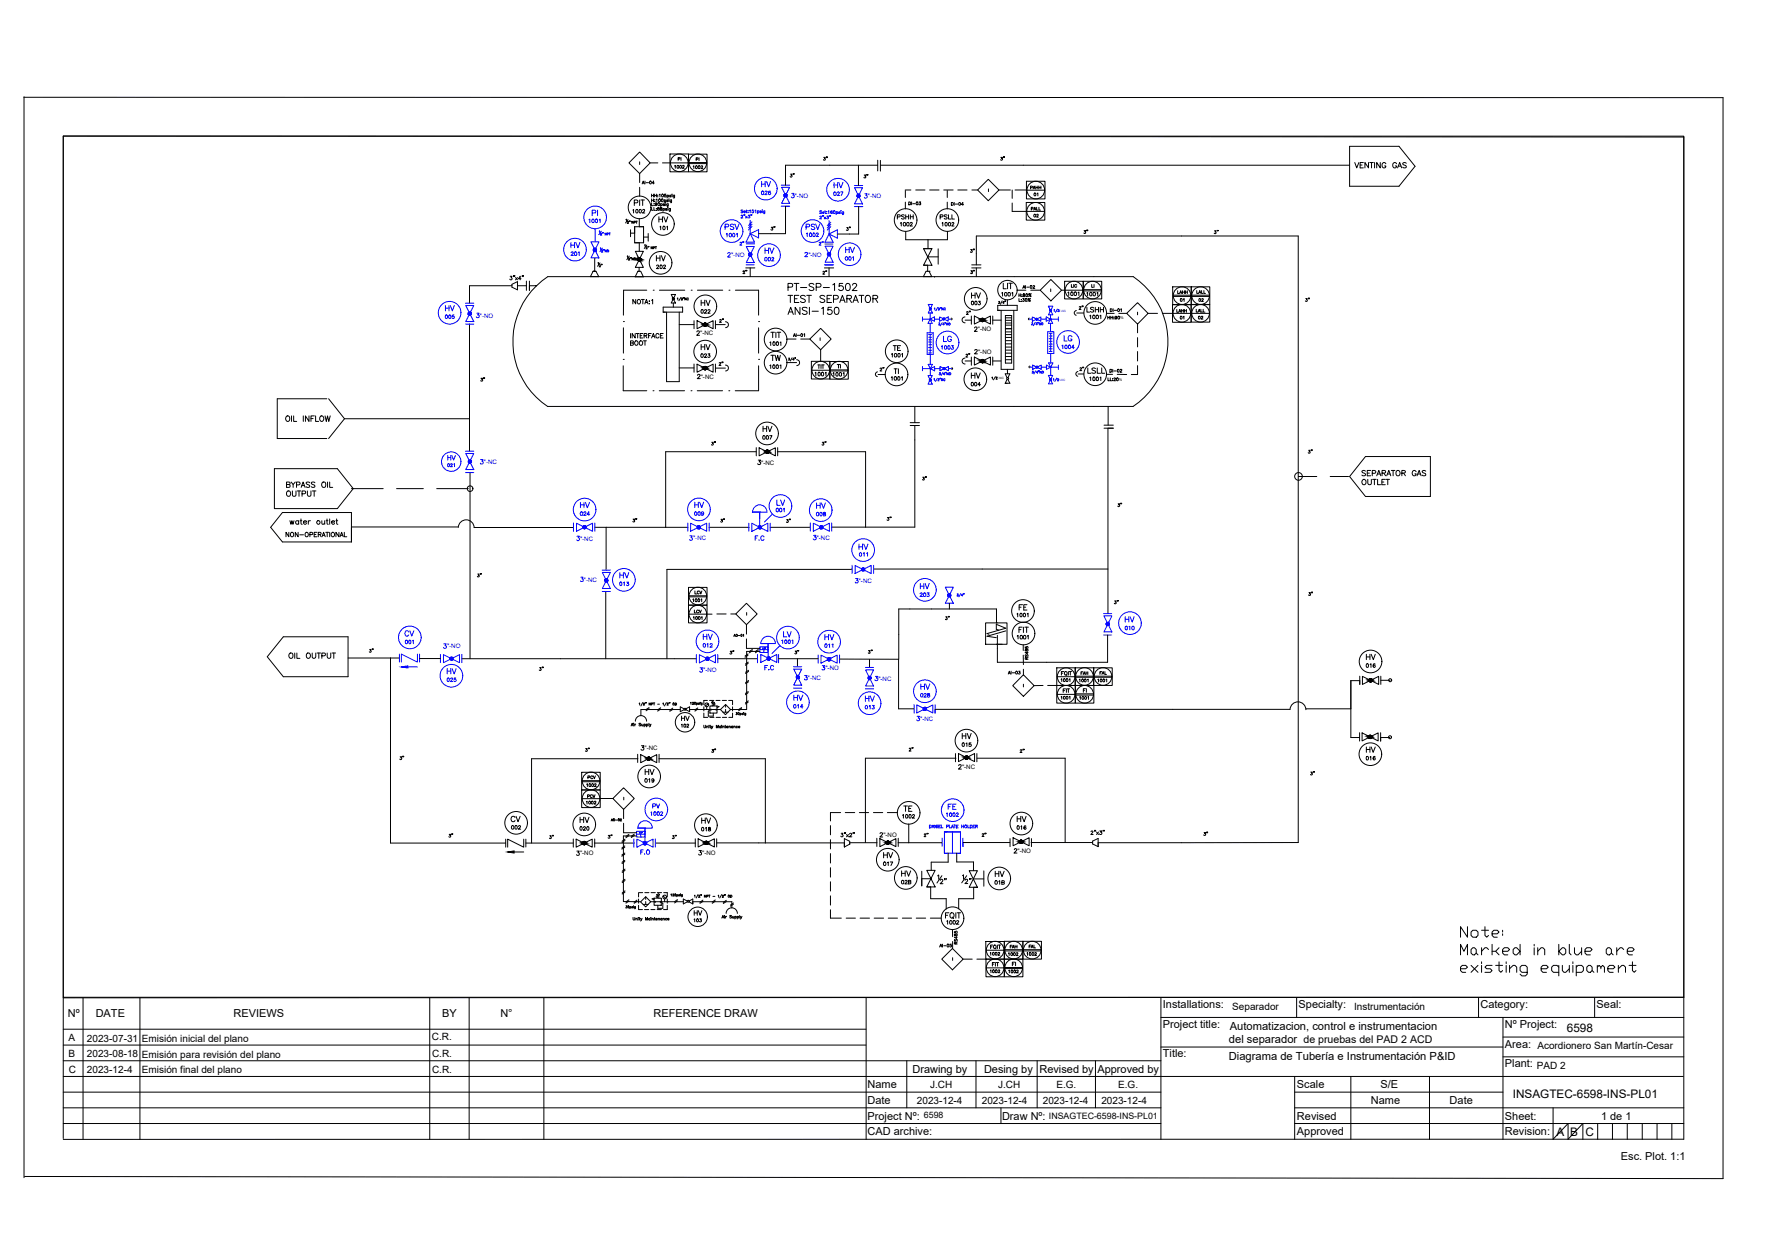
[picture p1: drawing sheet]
<svg xmlns="http://www.w3.org/2000/svg" width="420mm" height="297mm" viewBox="0 0 420 297" stroke-linecap="round" stroke-linejoin="round" font-family="sans-serif">
<defs><g id="words">
<g font-size="4.4" fill="#00f">
<text x="196.8" y="45.9">HV</text>
<text x="139.3" y="52.6">PI</text>
<text x="170.7" y="55.7">PSV</text>
<text x="190.1" y="55.7">PSV</text>
<text x="180.3" y="61.4">HV</text>
<text x="104.4" y="75.1">HV</text>
<text x="251.5" y="82.2">LG</text>
<text x="163.7" y="121.7">HV</text>
<text x="192.6" y="122.1">HV</text>
<text x="217.3" y="141.1">HV</text>
<text x="94.9" y="152.4">CV</text>
<text x="165.8" y="153.1">HV</text>
<text x="104.8" y="161.2">HV</text>
<text x="187.3" y="167.6">HV</text>
<text x="204.3" y="167.9">HV</text>
</g>
<g font-size="4.4">
<text x="155.2" y="54">HV</text>
<text x="165.1" y="84.3">HV</text>
<text x="256.8" y="90">LSLL</text>
<text x="229.3" y="91">HV</text>
<text x="179.9" y="103.7">HV</text>
<text x="240.6" y="146">FE</text>
<text x="227.2" y="176.7">HV</text>
<text x="323.1" y="179.9">HV</text>
<text x="152" y="185.2">HV</text>
<text x="119.9" y="196.5">CV</text>
<text x="165.5" y="196.8">HV</text>
<text x="213.4" y="194">TE</text>
<text x="240.2" y="196.5">HV</text>
<text x="208.5" y="205">HV</text>
<text x="163.7" y="218.7">HV</text>
</g>
<g font-size="4" fill="#00f">
<text x="179.6" y="45.5">HV</text>
<text x="134.4" y="60">HV</text>
<text x="199.7" y="61">HV</text>
<text x="175" y="66.3">2&quot;</text>
<text x="222.6" y="82.2">LG</text>
<text x="105.1" y="110.4">HV</text>
<text x="136.5" y="121.7">HV</text>
<text x="202.8" y="131.6">HV</text>
<text x="146" y="138.3">HV</text>
<text x="266" y="148.9">HV</text>
<text x="184.9" y="152.4">LV</text>
<text x="194.7" y="153.1">HV</text>
<text x="217.3" y="164.7">HV</text>
<text x="224" y="193.3">FE</text>
<text x="218" y="200">2&quot;</text>
</g>
<g font-size="4">
<text x="186.3" y="43.4">3&quot;</text>
<text x="211.7" y="53.3">PSHH</text>
<text x="202.8" y="56.1" transform="rotate(-90 202.8 56.1)">3&quot;</text>
<text x="154.5" y="63.1">HV</text>
<text x="229.3" y="72">HV</text>
<text x="165.1" y="73.7">HV</text>
<text x="181.7" y="86.8">TW</text>
<text x="211" y="90">TI</text>
<text x="211" y="84.3">TE</text>
<text x="217.7" y="115.4">3&quot;</text>
<text x="209.2" y="124.9">3&quot;</text>
<text x="240.6" y="151.3">FIT</text>
<text x="86.4" y="156.3">3&quot;</text>
<text x="126.6" y="160.5">3&quot;</text>
<text x="190.5" y="156.6" transform="rotate(-90 190.5 156.6)">3&quot;</text>
<text x="323.1" y="157.7">HV</text>
<text x="160.5" y="172.2">HV</text>
<text x="136.5" y="196.5">HV</text>
<text x="284.3" y="199.7">3&quot;</text>
<text x="212.7" y="209.2">HV</text>
<text x="234.9" y="209.2">HV</text>
</g>
<g font-size="3.5">
<text x="164" y="39.5">PI</text>
<text x="194.4" y="39.2">3&quot;</text>
<text x="236.4" y="39.2">3&quot;</text>
<text x="203.9" y="43.4">3&quot;</text>
<text x="244.1" y="47.6">01</text>
<text x="244.1" y="52.9">02</text>
<text x="155.6" y="55.7">101</text>
<text x="181.7" y="55.7">3&quot;</text>
<text x="258.9" y="56.8" transform="rotate(-90 258.9 56.8)">3&quot;</text>
<text x="290" y="56.8" transform="rotate(-90 290 56.8)">3&quot;</text>
<text x="154.5" y="64.9">202</text>
<text x="229.3" y="61">3&quot;</text>
<text x="194" y="66.3">2&quot;</text>
<text x="232.1" y="66.3" transform="rotate(-90 232.1 66.3)">3&quot;</text>
<text x="260.7" y="69.5" transform="rotate(-90 260.7 69.5)">LI</text>
<text x="165.1" y="75.5">022</text>
<text x="169.7" y="77.6">2&quot;</text>
<text x="228.2" y="75.8">2&quot;</text>
<text x="257.9" y="74.8" transform="rotate(-90 257.9 74.8)">2&quot;</text>
<text x="281.9" y="76.9" transform="rotate(-90 281.9 76.9)">01</text>
<text x="281.9" y="72.7" transform="rotate(-90 281.9 72.7)">01</text>
<text x="283.3" y="76.9">02</text>
<text x="283.3" y="72.7">02</text>
<text x="308.7" y="72.7">3&quot;</text>
<text x="165.1" y="86.1">023</text>
<text x="169.3" y="87.8">2&quot;</text>
<text x="197.6" y="88.5">TI</text>
<text x="207.8" y="89.3">2&quot;</text>
<text x="227.9" y="86.1">2&quot;</text>
<text x="255.1" y="89.3">2&quot;</text>
<text x="112.9" y="91.7">3&quot;</text>
<text x="229.3" y="92.8">004</text>
<text x="167.6" y="106.9">3&quot;</text>
<text x="179.9" y="105.5">007</text>
<text x="194" y="106.9">3&quot;</text>
<text x="309.4" y="108.7">3&quot;</text>
<text x="148.9" y="125.2">3&quot;</text>
<text x="169.7" y="125.2">3&quot;</text>
<text x="185.6" y="125.2">3&quot;</text>
<text x="267.1" y="121.4" transform="rotate(-90 267.1 121.4)">3&quot;</text>
<text x="115" y="138.3" transform="rotate(-90 115 138.3)">3&quot;</text>
<text x="163.7" y="142.2">LCV</text>
<text x="309.4" y="142.5">3&quot;</text>
<text x="226.1" y="148.5" transform="rotate(-90 226.1 148.5)">3&quot;</text>
<text x="175" y="156.6" transform="rotate(-90 175 156.6)">3&quot;</text>
<text x="205" y="156.3">3&quot;</text>
<text x="255.8" y="165.5">FI</text>
<text x="160.5" y="173.9">102</text>
<text x="137.6" y="179.6">3&quot;</text>
<text x="167.6" y="179.9">3&quot;</text>
<text x="214.5" y="179.6">2&quot;</text>
<text x="240.9" y="179.9">2&quot;</text>
<text x="96.7" y="181.7" transform="rotate(-90 96.7 181.7)">3&quot;</text>
<text x="309.7" y="185.2">3&quot;</text>
<text x="323.1" y="181.7">016</text>
<text x="138.3" y="190.5">PCV</text>
<text x="138.3" y="186.3">PCV</text>
<text x="151.7" y="187">019</text>
<text x="105.5" y="200">3&quot;</text>
<text x="129.1" y="200.4">3&quot;</text>
<text x="136.5" y="198.3">020</text>
<text x="146" y="200.4" transform="rotate(-90 146 200.4)">3&quot;</text>
<text x="158.4" y="200.4">3&quot;</text>
<text x="208.5" y="206.7">017</text>
<text x="212.7" y="211">02B</text>
<text x="163.7" y="220.1">103</text>
<text x="238.5" y="226.5">FAH</text>
<text x="239.2" y="230.4">FI</text>
</g>
<g font-size="3.5" fill="#00f">
<text x="179.6" y="47.3">026</text>
<text x="196.5" y="47.6">027</text>
<text x="174.3" y="59.3">2&quot;</text>
<text x="193.3" y="59.3">2&quot;</text>
<text x="134.4" y="61.7">201</text>
<text x="180.3" y="63.1">002</text>
<text x="136.5" y="123.5">024</text>
<text x="163.7" y="123.5">009</text>
<text x="183.1" y="122.8">001</text>
<text x="217.3" y="142.9">203</text>
<text x="263.2" y="144.6">3&quot;</text>
<text x="165.8" y="154.9">012</text>
<text x="194.4" y="154.9">011</text>
<text x="266" y="150.6">010</text>
<text x="104.8" y="163">025</text>
<text x="187" y="169.3">014</text>
<text x="153.8" y="193">PV</text>
<text x="231.8" y="199.7">2&quot;</text>
</g>
<g font-size="3.1">
<text x="159.8" y="39.2">PI</text>
<text x="243.1" y="226.1">FAL</text>
</g>
<g font-size="2.8">
<text x="371.9" y="245">6598</text>
<text x="359.1" y="260.7">INSAGTEC-6598-INS-PL01</text>
<text x="369.5" y="269.6">A</text>
<text x="372.7" y="269.7">B</text>
<text x="376.3" y="269.7">C</text>
</g>
<g font-size="2.7">
<text x="291.9" y="244.6">Automatizacion, control e instrumentacion</text>
<text x="291.7" y="251.8">Diagrama de Tubería e Instrumentación P&amp;ID</text>
<text x="291.7" y="247.7">del separador de pruebas del PAD 2 ACD</text>
</g>
<g font-size="2.6">
<text x="276" y="239.4">Installations:</text>
<text x="308.3" y="239.4">Specialty:</text>
<text x="351.4" y="239.4">Category:</text>
<text x="379" y="239.4">Seal:</text>
<text x="16.1" y="241.5">Nº</text>
<text x="22.7" y="241.5">DATE</text>
<text x="55.4" y="241.5">REVIEWS</text>
<text x="104.9" y="241.5">BY</text>
<text x="118.8" y="241.5">N°</text>
<text x="155.1" y="241.5">REFERENCE DRAW</text>
<text x="276" y="244.1">Project title:</text>
<text x="357.2" y="244.1">Nº Project:</text>
<text x="276" y="251.1">Title:</text>
<text x="357.2" y="248.7">Area: Acordionero San Martín-Cesar</text>
<text x="216.6" y="254.7">Drawing by</text>
<text x="233.6" y="254.7">Desing by</text>
<text x="246.7" y="254.7">Revised by</text>
<text x="260.5" y="254.7">Approved by</text>
<text x="357.2" y="253.4">Plant: PAD 2</text>
<text x="205.9" y="258.4">Name</text>
<text x="205.9" y="262.2">Date</text>
<text x="307.9" y="258.4">Scale</text>
<text x="325.4" y="262.1">Name</text>
<text x="327.7" y="258.4">S/E</text>
<text x="344.1" y="262.1">Date</text>
<text x="205.9" y="265.9">Project Nº:</text>
<text x="205.9" y="269.6">CAD archive:</text>
<text x="237.9" y="266.1">Draw Nº:</text>
<text x="307.9" y="265.8">Revised</text>
<text x="307.9" y="269.6">Approved</text>
<text x="357.2" y="269.6">Revision:</text>
<text x="357.2" y="265.8">Sheet:</text>
<text x="380.1" y="265.8">1 de 1</text>
<text x="384.8" y="275.4">Esc. Plot. 1:1</text>
</g>
<g font-size="2.4">
<text x="292.5" y="239.7">Separador</text>
<text x="321.4" y="239.7">Instrumentación</text>
<text x="16.2" y="250.9">B</text>
<text x="16.3" y="247.2">A</text>
<text x="20.6" y="247.3">2023-07-31</text>
<text x="20.6" y="251.1">2023-08-18</text>
<text x="33.7" y="247.3">Emisión inicial del plano</text>
<text x="33.7" y="251.1">Emisión para revisión del plano</text>
<text x="102.5" y="247">C.R.</text>
<text x="102.6" y="250.9">C.R.</text>
<text x="16.3" y="254.7">C</text>
<text x="20.6" y="254.8">2023-12-4</text>
<text x="33.7" y="254.8">Emisión final del plano</text>
<text x="102.6" y="254.7">C.R.</text>
<text x="217.7" y="262.1">2023-12-4</text>
<text x="220.8" y="258.4">J.CH</text>
<text x="233.1" y="262.1">2023-12-4</text>
<text x="236.9" y="258.4">J.CH</text>
<text x="247.6" y="262.1">2023-12-4</text>
<text x="250.8" y="258.4">E.G.</text>
<text x="261.4" y="262.1">2023-12-4</text>
<text x="265.4" y="258.4">E.G.</text>
</g>
<g font-size="2.1">
<text x="219.3" y="265.5">6598</text>
<text x="249" y="265.6">INSAGTEC-6598-INS-PL01</text>
</g>
<g font-size="1.5" fill="#00f">
<text x="188.7" y="47">&quot;-NO</text>
<text x="206" y="47.1">&quot;-NO</text>
<text x="173.6" y="61">&quot;-NO</text>
<text x="191.9" y="60.9">&quot;-NO</text>
<text x="113.9" y="75.4">&quot;-NO</text>
<text x="114.9" y="110.2">&quot;-NC</text>
<text x="137.7" y="128.4">&quot;-NC</text>
<text x="164.5" y="128.3">&quot;-NC</text>
<text x="193.9" y="128.2">&quot;-NC</text>
<text x="138.6" y="138.1">&quot;-NC</text>
<text x="203.9" y="138.4">&quot;-NC</text>
<text x="106.1" y="154">&quot;-NO</text>
<text x="166.9" y="159.6">&quot;-NO</text>
<text x="191.8" y="161.4">&quot;-NC</text>
<text x="195.9" y="159.1">&quot;-NO</text>
<text x="208.5" y="161.6">&quot;-NC</text>
<text x="218.4" y="171.1">&quot;-NC</text>
</g>
<g font-size="1.5">
<text x="166.2" y="79.6">&quot;-NC</text>
<text x="232.1" y="78.7">&quot;-NO</text>
<text x="166.4" y="89.9">&quot;-NC</text>
<text x="232.2" y="84">&quot;-NO</text>
<text x="180.7" y="110.3">&quot;-NC</text>
<text x="153" y="178.1">&quot;-NC</text>
<text x="228.4" y="182.6">&quot;-NC</text>
<text x="137.7" y="203.1">&quot;-NO</text>
<text x="166.7" y="203">&quot;-NO</text>
<text x="209.7" y="198.7">&quot;-NO</text>
<text x="241.5" y="202.6">&quot;-NO</text>
</g>
<g font-size=".9">
<text x="265.9" y="75.8">%</text>
<text x="265.6" y="90.4">%</text>
</g>
<g font-size=".7" fill="#00f">
<text x="251.5" y="74">&quot;-NC</text>
<text x="251.4" y="90.4">&quot;-NC</text>
</g>
<text font-size=".7" x="236.8" y="90">&quot;-NC</text>
</g></defs>
<path d="M222.7 59.1v3.6M130 65.7a18.5 18.5 0 0 0 0 30.8M220.2 61h2.5M231.8 60.2v2.7M269 65.7a18.5 18.5 0 0 1 0 30.8M231 208.7h2.5M233.5 206.8v3.6" fill="none" stroke="#000" stroke-width=".24"/>
<!-- layer: 0 -->
<g fill="none" stroke="#000" stroke-width=".24">
<path d="M159 36.6h4.4v4.2h-4.4zM163.4 36.6h4.4v4.2h-4.4zM186.5 39.2h21.9M203.8 39.2v4.9M208.4 38v2.6M209 38.1v2.5M209 39.2h111.4M321.6 38.6l.5 1.3 .5-1.3M322.9 39.2h.4M323.6 38.6h-.7v1.3h.7M324.9 38.6v1.3l-.9-1.3v1.3M325.1 38.6h.9"/>
<path d="M325.6 38.6v1.3M326.3 38.6v1.3M327.6 38.6v1.3l-.8-1.3v1.3M329 38.9a.46 .46 0 0 0-.6-.3 .46 .46 0 0 0-.3 .5v.3a.45 .45 0 0 0 .4 .5 .45 .45 0 0 0 .5-.5h-.3M331.5 38.9a.46 .46 0 0 0-.5-.3 .46 .46 0 0 0-.4 .5v.3a.45 .45 0 0 0 .5 .5 .45 .45 0 0 0 .4-.5h-.3M331.8 39.9l.5-1.3 .4 1.3M331.9 39.4h.7M332.1 34.7l3.8 4.8M333.8 38.8l-.3-.2-.5 .2 .1 .3 .7 .4-.3 .4-.5-.2M148.6 52.1l.1-.1v.5M148.9 52.6l.2-.1 .1 .2-.3 .3h.3M149.1 52.1l-.6 .8"/>
<path d="M149.4 52.5v.1M149.6 52.5l-.1 .1M149.7 55.4h1M149.7 54.6v1.6M150.2 49.9l.2-.2v.9M150.3 52.5v.5l-.3-.5v.5M150.5 52.8h.3v-.2l-.3-.1v.5M150.6 48.2l.7-.1 .1-.5-.8-.1v1.3M150.7 53.8h2.1v3.8h-2.1zM150.9 52.5h.4M151.1 52.5v.5M151.8 51.9v1.9"/>
<path d="M151.8 57.6v2.1M151.8 47.5v1.3M152.1 47.5h.9M152.4 43.7l.3-.7 .2 .7M152.6 49.9l.1-.2 .3 .1-.1 .4-.4 .4h.6M152.6 47.5v1.3M152.6 43.5h.3M152.8 56.3h1.1M153 58.2l.1-.1v.5M153.1 43v.7M153.4 58.7l.1-.1 .1 .2-.3 .3h.4M153.4 43.4h.6"/>
<path d="M153.5 58.2l-.6 .8M153.9 58.5l-.1 .2M153.9 55.4v1.9M154 58.5v.2M154.7 48.2v.6h.4M154.7 46.1v.7M154.7 47.2v.7M154.7 46.4h.4M154.7 47.6h.4M154.9 58.6v.5l-.4-.5v.5M155.1 58.9l.3-.2-.3-.1v.5M155.1 46.1v.7"/>
<path d="M155.1 47.2v.7M155.3 48.4h.1M155.3 48.8h.1M155.3 43.5h-.5l.3-.5v.7M155.4 47.4h.1M155.4 47.8h.1M155.4 46.4h.5M155.4 46.1v.7M155.5 58.6h.4M155.7 58.6v.5M155.8 47.4l.1-.2v.7M155.9 46.1v.7"/>
<path d="M155.9 48.4v.1a.21 .21 0 0 1-.3 0 .21 .21 0 0 1 0-.3 .32 .32 0 0 1 .3 .3 .32 .32 0 0 1-.3 .3v-.1M156.2 46.3h.1M156.2 46.7h.1M156.5 46.2l.2-.1v.7M156.8 48.5a.23 .23 0 0 1 .4-.1 .23 .23 0 0 1 0 .4 .23 .23 0 0 1-.4-.1M156.8 48.4v.7M157.7 47.6v-.1a.22 .22 0 0 1 .3 0 .22 .22 0 0 1 0 .3 .22 .22 0 0 1-.3 0M157.7 47.4v.7M157.8 48.5h-.4l.4 .1v.2l-.4-.1M158 48.2h.1M158 48.4v.4M158.1 46.1h-.3l-.1 .3a.24 .24 0 0 1 .4 0 .24 .24 0 0 1-.1 .4 .24 .24 0 0 1-.3-.2"/>
<path d="M158.4 46.4a.23 .23 0 0 1 .2-.1 .23 .23 0 0 1 .2 .3 .23 .23 0 0 1-.3 .2l-.1-.1M158.4 46.3v.7M158.6 47.6l-.3-.1 .3 .3h-.4M158.6 48.4v.6h-.2M158.6 48.5a.21 .21 0 0 0-.3 0 .21 .21 0 0 0 .1 .3l.2-.1M158.8 47.3h.1M158.8 47.5v.4M159.3 46.4h-.4l.4 .2v.2l-.4-.1M159.4 47.4v.7h-.2M159.4 47.6v-.1a.22 .22 0 0 0-.3 0 .22 .22 0 0 0 0 .3 .22 .22 0 0 0 .3 0M159.5 46.1h.1M159.5 46.3v.5"/>
<path d="M160.1 46.3v.6l-.3 .1M160.1 46.4a.21 .21 0 0 0-.3 0 .21 .21 0 0 0 0 .3 .21 .21 0 0 0 .3 0M186.5 49v6.5h-6.4M203.8 49.1v6.5M215.7 47.9l.4 .1a.38 .38 0 0 1-.1 .6h-.3zM216.4 47.9v.7M216.6 48.4h.6M218.2 47.9h.4l-.3 .3a.22 .22 0 0 1 .2 .4 .22 .22 0 0 1-.3 0l-.1-.1M219.2 59h2M220.3 56.9v2.1M223.2 51.5h.6v-.4l-.6-.1v1M223.6 53l.2-.2v.9"/>
<path d="M224.8 51.1l-.2-.1-.5 .1 .1 .3 .6 .2-.1 .4-.6-.2M224.9 54.9v2h-9.9v-1.9M225.2 51v1h.5M225.8 48.1a.37 .37 0 0 1 .5 .2 .37 .37 0 0 1-.1 .4l-.4 .1zM226 51v1h.6M226 53a.22 .22 0 0 1 .2-.2 .22 .22 0 0 1 .2 .3l-.5 .6h.6M226.5 48.1v.7M226.8 48.5h.6M228.7 48.5h-.5l.3-.4v.7M231.8 56v4.2M231.8 56h76.4v144.1h-47.5M243.6 48.1h4.4v4.2h-4.4z"/>
<path d="M243.7 43h4.4v4.2h-4.4zM111.4 76.9v30.2M121.1 65.6h.4l-.2 .3a.27 .27 0 0 1 .2 .5 .27 .27 0 0 1-.5-.1M121.5 67.8h-10.1v4.2M121.5 67.5l1.3-.6v1.9l-1.3-.6zM121.9 65.5v.2M122.2 65.5l-.1 .2M122.4 65.9l.4 .5M122.8 67.8h2.2M122.8 65.9l-.4 .5M123.7 66.2h-.6l.4-.6v.8M124 65.5l-.1 .2"/>
<path d="M124.2 65.5l-.1 .2M127.2 67.8h.1M127.2 67.8h-1.5v1.1M130 65.7h139M140.2 65.7l.6-1.3h.7l.6 1.3M141.2 61.3v3.1M141.9 62.4l.2-.1v.6M142.2 62.9h.3l-.3 .5h.4M142.4 62.4l-.6 .8M142.8 62.8l-.1 .1M142.9 62.8v.1M148 76.4h.1"/>
<path d="M148 77.8v6M148.9 60.9l.1-.2v.5M149.2 61.4l.3-.1-.3 .5h.3M149.4 60.8l-.6 .9M149.7 79.2v1M149.7 61.2v.1M149.9 61.2l-.1 .1M150.4 61.2v.6l-.4-.6v.6M150.8 79.2v1l-.7-1v1M150.9 71.1v1.1l-.7-1.1v1.1M151 79.2h.7M151.4 79.2v1"/>
<path d="M151.4 64.4h.7l.6 1.3h-1.9zM151.5 71.1a.5 .5 0 0 1 .6 .5 .5 .5 0 0 1-.6 .5l-.3-.4zM151.7 63.5v.9M152 79.7h.3M152.3 71.1h.6M152.6 79.2h-.6v1h.6M152.6 71.1v1.1M152.9 79.7h.6v-.4l-.6-.1v1M153.1 72.2l.3-1.1 .4 1.1M153.2 71.8h.5M153.2 79.7l.4 .5M153.5 68.9h-5.5v5.9"/>
<path d="M154 79.7h.3M154.1 72.1h.1zM154.1 71.4v.2zM154.6 79.2h-.6v1M154.7 71.3l.2-.2v1.1M154.8 79.9h.5M155.1 68.9h.1M156.4 79.4a.37 .37 0 0 0-.4-.2 .37 .37 0 0 0-.3 .4v.2a.37 .37 0 0 0 .3 .4 .37 .37 0 0 0 .4-.2M156.5 68.9h6M156.7 79.7h.5M157.4 79.2h-.7v1h.7M160.8 70.9l.1-.2v.5"/>
<path d="M161.6 70.6l-.5 .8M161.7 70.9l.3-.2v.2l-.3 .3h.3M162.3 70.7l-.1 .1M162.4 70.7v.1M162.9 70.7v.5l-.4-.5v.5M163.4 70.9a.22 .22 0 0 0-.3-.1 .22 .22 0 0 0 0 .4 .22 .22 0 0 0 .3-.1M164.1 68.9h.1M164.7 76.1v1.9M165.4 78.8a.3 .3 0 0 1 .5-.2 .3 .3 0 0 1 0 .5l-.5 .5h.7M165.6 68.9h6M173 68.9h.1M174.6 68.9h5.5v5.9"/>
<path d="M180.1 76.4h.1M180.1 77.8v6M183 78.9h.8M183.4 78.9v1.3M184.2 78.9v1.3M184.5 78.9h.8M184.9 78.9v1.3M187.1 68.2l.9-.1 .1-.6-1-.2v1.7M187.1 74.7l.6-1.7 .6 1.7M187.1 70.1h1.1M187.3 74.1h.8M187.6 70.1v1.7"/>
<path d="M188.3 79.9l.3-.7 .2 .7M188.5 79.7h.3M188.5 67.3h1.1M188.6 70.9h.6M189 79.2v.7M189 67.3v1.7M189.3 79.6h.6M189.6 70.1h-1v1.7h1M189.9 73v1.7l-1.1-1.7v1.7M190 68.3h1.5M190.8 79.4l.2-.2v.7M191.2 70.4a.65 .65 0 0 0-1.2 .1l.2 .3 .8 .3 .2 .5a.72 .72 0 0 1-1.2 0"/>
<path d="M191.5 70.1h1.1M191.6 73.2l-.4-.2-.8 .2 .2 .4 .9 .4 .1 .4a.74 .74 0 0 1-1.2 0M192.1 70.1v1.7M192.1 73v1.7M192.8 73.9h1.5M193.2 67.5a.64 .64 0 0 0-.6-.2 .64 .64 0 0 0-.5 .4l.9 .6 .2 .4a.74 .74 0 0 1-1.1 0M193.7 68.2l1-.1 .2-.3-.1-.3-1.1-.2v1.7M195.1 73.3l.3-.3v1.7M195.4 68.3h1.5M195.8 70.4a.65 .65 0 0 0-1.2 .1l.2 .3 .8 .3 .2 .5a.74 .74 0 0 1-1.2 0M196.3 70.9h.7M197.4 70.1h-1.1v1.7h1.1"/>
<path d="M197.4 73h-.8l-.1 .7a.6 .6 0 0 1 .9 0 .6 .6 0 0 1-.1 .9 .6 .6 0 0 1-.9-.3M197.7 67.6l.4-.3v1.7M197.9 71h.7a.46 .46 0 0 0 .4-.6l-.4-.3h-.7v1.7M198.3 73h.4a.91 .91 0 0 1 .5 .9 .91 .91 0 0 1-.7 .8 1.1 1.1 0 0 1-.2-1.7zM199.3 71.8l.7-1.7 .6 1.7M199.5 71.3h.8M200.1 67.3h-.9v.7a.61 .61 0 0 1 .9 0 .61 .61 0 0 1-.1 .9 .61 .61 0 0 1-.9-.2M200.9 67.4a.54 .54 0 0 1 .8 .2v1.1a.54 .54 0 0 1-.4 .3 .54 .54 0 0 1-.5-.3l-.1-.7zM201 70.9h1l.1-.5-.4-.3h-.7v1.7M201.6 70.9l.5 .9M202.4 67.7l.3-.4 .5 .1 .2 .2-.3 .6-.8 .8h1.1M202.5 71.8l.6-1.7 .6 1.7"/>
<path d="M202.7 71.3h.8M203.9 70.1h1.1M204.5 70.1v1.7M205.5 70.4a.63 .63 0 0 1 .7-.3 .63 .63 0 0 1 .5 .7v.4a.64 .64 0 0 1-.7 .6 .64 .64 0 0 1-.6-.6zM207.2 70.9h1l.2-.5-.4-.3h-.8v1.7M207.8 70.9l.6 .9M219.2 63h1v1.4M220.5 64.4h.1M220.5 64.4h-.7l-.6 1.3M220.5 64.4l.7 1.3M221.9 65.7v.1M225.8 75.6l.2 .2-.2 .1"/>
<path d="M231.3 77.9a.3 .3 0 0 1 .5-.2 .3 .3 0 0 1 0 .5l-.5 .5h.7M235.7 75v2M235.7 76h1.9M236.8 72.5h4.7v1.2h-4.7zM237.1 71.6h.2l-.1 .1 .1 .2-.1 .2-.2-.1M237.6 73.7v14h3.1v-14M237.8 69.6l.2-.1v.8M237.9 71.4l-.4 .8M238.2 67.3v1.3h.7M238.4 71.9h-.4l.2-.3v.5M238.6 71.5l-.1 .1M238.7 74.9h1.4v11.3h-1.4z"/>
<path d="M238.7 75.5h1.4M238.7 76.1h1.4M238.7 78h1.4M238.7 79.4h1.4M238.7 71.5v.1M238.7 76.7h1.4M238.7 77.2h1.4M238.7 78.8h1.4M239.1 71.2v1.3M239.2 67.3v1.3M239.5 67.3h.8M239.9 67.3v1.3"/>
<path d="M240.2 69.6l.2-.1v.8M241.9 70.9v.7h.4M241.9 69.8v.6M241.9 70.1h.4M242.3 69.8v.6M242.4 71.1h.1M242.4 71.5h.1M242.6 70h.1M242.6 70.4h.1M242.8 68.5l.3-.7 .2 .7M242.8 70.9h.3l-.2 .2a.21 .21 0 0 1 .3 .2 .21 .21 0 0 1-.2 .3l-.3-.2M242.9 68.3h.3"/>
<path d="M242.9 69.8v.2a.27 .27 0 0 1 .3 .1 .27 .27 0 0 1 0 .3h-.3a.27 .27 0 0 1 0-.3 .27 .27 0 0 1 .3-.1v-.2zM243.4 70.9a.27 .27 0 0 1 .4 .3 .27 .27 0 0 1-.4 .2zM243.4 67.8v.7M243.7 68.2h.6M244.2 70.9v.2h-.2l.1-.2h.5l-.6 .7M244.3 69.8l-.1 .2v-.2h.6l-.6 .6M244.3 75.6l-.2 .1 .2 .2M244.5 70.3h.3zM245.2 68l.1-.2 .3 .1-.4 .6h.4M252.7 66.8h4.4v4.2h-4.4zM252.8 68.9h4.2M253.5 69.5l.2-.2v.9"/>
<path d="M254.3 69.4a.38 .38 0 0 1 .4 .4 .38 .38 0 0 1-.4 .3l-.1-.3zM254.3 67.5v.7h.4M254.9 67.5v.7M255.6 67.7a.26 .26 0 0 0-.3-.2 .26 .26 0 0 0-.2 .3v.2a.26 .26 0 0 0 .2 .2 .26 .26 0 0 0 .3-.1M255.9 69.5l.2-.2v.9M257.2 66.8h4.3v4.2h-4.3zM259.6 73.1l-.2-.1-.5 .1v.2l.7 .5-.2 .3-.5-.2M260 73v1.1M260 73.5h.8M260.8 73v1.1M261.1 75l.2-.2v.9M261.2 73.5h.7"/>
<path d="M261.2 73v1.1M261.9 73v1.1M263 75.1v.7M263 75.4h.4M263.4 75.1v.7M263.6 73.3a.36 .36 0 0 1 .4 .2 .36 .36 0 0 1-.2 .5h-.2zM263.7 75.4h.4M263.7 75.1v.7M264.1 75.1v.7M264.2 73.3v.7M264.4 75.3h.1M264.4 75.7h.1"/>
<path d="M264.5 73.7h.6M265.1 75.3l-.2 .2a.21 .21 0 0 1-.2-.2 .21 .21 0 0 1 .2-.2 .33 .33 0 0 1 .2 .4 .33 .33 0 0 1-.4 .2M266 73.4l.2-.1v.7M278.3 72.3h4.4v4.2h-4.4zM278.4 68.1h4.4v4.2h-4.4zM282.8 72.3h4.4v4.2h-4.4zM282.8 68.1h4.4v4.2h-4.4zM67.9 99l.2-.2a.59 .59 0 0 1 .7 .6 .59 .59 0 0 1-.7 .6l-.3-.4zM69.2 98.7v1.4M69.7 98.7v1.4h.7M72 98.7v1.4M73.3 98.7v1.4l-.8-1.4v1.4"/>
<path d="M73.8 99.4h.5M74.6 98.7h-.8v1.4M74.9 98.7v1.4h.7M76 99l.1-.2a.59 .59 0 0 1 .8 .6 .59 .59 0 0 1-.8 .6l-.2-.4zM77.2 98.7l.3 1.4 .3-1.4 .2 1.4 .4-1.4M78 94.7l3.8 4.7h29.6M130 96.5h139M147.9 85.3h.1M147.9 86.9v5.9h5.6M149.7 81.4h.6v-.4l-.6-.1v1.1l.6-.1v-.4l-.2-.1M152.7 80.9h.7M153.1 80.9v1.1"/>
<path d="M154.7 80.2l.4-1 .4 1M155 92.8h.1M156.5 92.8h6M164 92.8h.1M164.7 86.4v2M165.5 92.8h6M165.6 89.1l.2-.2 .4 .2-.7 .8h.7M173 92.8h.1M180.1 85.3h.1M180.1 86.9v5.9h-5.6M182.7 81.3l.3-.1v.8M185.2 81.3l.2-.1v.8"/>
<path d="M186.8 86.1h2.3M188 84.9l-.4 .8M188.5 85.4h-.3l.2-.4v.5M188.7 84.9v.2M188.8 84.9v.2M189.1 85.4a.7 .7 0 0 1 .7 .7 .7 .7 0 0 1-.7 .7M192.6 85.8h4.4v4.2h-4.4zM192.7 87.9h4.2M193.5 88.5l.2-.1v.9M194.1 86.6h.6M194.3 88.4a.4 .4 0 0 1 .4 .4 .4 .4 0 0 1-.4 .4l-.1-.3zM194.4 86.6v.9"/>
<path d="M194.9 86.6v.9M195.1 86.6h.6M195.1 88.4a.4 .4 0 0 1 .4 .4 .4 .4 0 0 1-.4 .4l-.1-.3zM195.4 86.6v.9M195.9 88.5l.2-.1v.9M197 85.8h4.4v4.2h-4.4zM217.2 96.5v3.9M225.9 87.3l.2 .2-.2 .2M235.4 89.6l.2-.1v.5M235.7 84.8v1.9M235.7 85.7h1.9M236.3 89.4l-.5 .8"/>
<path d="M236.4 89.6l.3-.1-.3 .5h.4M238.7 80.9h1.4M238.7 81.6h1.4M238.7 84.7h1.4M238.7 85.4h1.4M238.7 80.1h1.4M238.7 82.4h1.4M238.7 83.1h1.4M238.7 83.8h1.4M239 89.7l-.4-.9h1.1l-.4 .9M239 90.1l-.4 .9h1.1l-.4-.9M239.1 87.7l.1 1.1"/>
<path d="M244.5 86.9l-.3 .2 .2 .2M263 96.5v4.5M264.4 89.9l.1-.2 .3 .1-.4 .6h.4M264.4 88.1h.6M265.9 87.8l.3-.1 .1 .2-.4 .5h.4M68 115h.7l.1-.4-.8-.1v1.2l.8-.1v-.4l-.2-.2M68.1 116.7l.3-.1a.59 .59 0 0 1 .6 .7 .59 .59 0 0 1-.9 .4l-.1-.3zM69.1 114.5l.5 .5v.7M69.4 116.6l.1 1.1 .3 .1 .4-.1 .1-1.1M70.1 114.5l-.5 .5M70.4 115.1l.7-.1 .1-.1-.1-.4h-.7v1.2M70.6 116.6h.8"/>
<path d="M71 116.6v1.2M71.5 115.7l.5-1.2 .4 1.2M71.7 115.3h.5M71.7 117.2l.8-.1v-.4l-.8-.1v1.2M73 116.6v.9l.3 .3 .5-.1v-1.1M73.5 114.6l-.3-.1-.5 .1 .1 .3 .7 .4-.1 .4-.7-.1M74.2 116.6h.8M74.6 116.6v1.2M74.7 114.6l-.2-.1-.6 .1v.3l.8 .4-.1 .4-.7-.1M76.5 114.6l.2-.1a.62 .62 0 0 1 .7 .6 .62 .62 0 0 1-.8 .6l-.2-.4zM77.8 114.5v1.2M78.3 114.5v1.2h.7"/>
<path d="M80.1 111.3l3.7 4.7M83.4 116h7.6M94.1 116h6.4M103.7 116h7.5M111.6 112.2v44.2M179.5 107.3h-21.5v17.9M179.5 106.3v1.9M180 109.2h.5l-.3 .5a.35 .35 0 0 1 .4 .4 .35 .35 0 0 1-.6 .2l-.1-.2M184.5 107.3h21v17.9M184.6 106.3v1.9M217.2 101v24.2h-19.9M263 101.7v44"/>
<path d="M263 101.7h1.3M308.2 113.1h4.4M315.8 113.1h4.3M320.4 113.1l3.7 4.8M323.4 114l.1-.1a.57 .57 0 0 1 .8 .6 .57 .57 0 0 1-.9 .4l-.1-.3zM324.1 111.9l-.3-.2-.5 .2 .1 .3 .7 .4-.3 .4-.5-.2M324.6 112.3h.5M324.7 113.8v1l.4 .3 .4-.2v-1.1M325.4 111.7h-.8v1.3h.8M325.7 112.4l.8-.1 .1-.3-.4-.3h-.5v1.3M325.8 113.8h.9M326.2 113.8v1.3"/>
<path d="M326.8 113l.5-1.3 .5 1.3M327 113.8v1.3h.7M327 112.6h.6M328 114.5h.5M328.1 112.3h.7l.1-.5-.8-.1v1.3M328.5 112.3l.4 .7M328.8 113.8h-.8v1.3h.8M329 113.8h.8M329.2 113l.5-1.3 .4 1.3M329.3 112.6h.7M329.4 113.8v1.3M330.3 111.7h.8"/>
<path d="M330.7 111.7v1.3M331.5 111.9a.56 .56 0 0 1 .9 .4 .56 .56 0 0 1-.9 .5l-.1-.3zM332.8 112.3h.7l.1-.3-.3-.3h-.5v1.3M333.2 112.3l.4 .7M336.2 112a.53 .53 0 0 0-.8-.2 .53 .53 0 0 0-.2 .7 .47 .47 0 0 0 .5 .5 .47 .47 0 0 0 .5-.5h-.3M336.4 113l.5-1.3 .4 1.3M336.6 112.6h.6M338.4 111.9l-.3-.2-.5 .2 .1 .3 .7 .4-.3 .4-.5-.2M64.2 125.2l2.8 3.5M68.6 126.4v1.1l-.7-1.1v1.1M68.8 123.6l.3 .9 .2-.9 .2 .9 .3-.9M69 126.6l.2-.2a.51 .51 0 0 1 .5 .6 .51 .51 0 0 1-.6 .4l-.2-.3z"/>
<path d="M70.8 126.4v1.1l-.7-1.1v1.1M70.9 123.8a.4 .4 0 0 0-.6-.1 .4 .4 0 0 0 0 .6 .4 .4 0 0 0 .6 0M70.9 123.6v.9M71.1 127h.9M71.2 123.6h.5M71.4 123.2v1l.3 .3M72 124h.8a.42 .42 0 0 0-.5-.3 .42 .42 0 0 0-.4 .4 .42 .42 0 0 0 .4 .4l.5-.2M72.5 126.6l.2-.2a.51 .51 0 0 1 .5 .6 .51 .51 0 0 1-.6 .4l-.2-.3zM73.2 123.6v.9M73.6 126.9h.6v-.4l-.6-.1v1.1M73.7 123.6l-.4 .1-.1 .3M74.6 126.9h.4"/>
<path d="M75.3 126.4h-.7v1.1h.7M75.6 126.9h.5l.1-.4-.6-.1v1.1M75.9 126.9l.3 .6M76.4 123.6v.8l.4 .1 .3-.3M76.4 127.5l.4-1.1 .4 1.1M76.6 127.1h.5M77.1 123.6v.9M77.3 126.4h.7M77.4 123.6h.4M77.6 123.2v1l.3 .3M77.7 126.4v1.1M78.3 123.2v1.3"/>
<path d="M78.3 126.4v1.1M78.7 124h.7v-.1a.4 .4 0 0 0-.6-.1 .4 .4 0 0 0 0 .6 .4 .4 0 0 0 .6-.1M79.7 123.6h.5M79.9 123.2v1l.3 .3M80.5 126.4v1.1l-.8-1.1v1.1M80.7 127.5l.4-1.1 .4 1.1M80.8 127.1h.6M81.7 126.4v1.1h.6M83.4 121.7v7M83.4 125.1h25.4M108.8 125.2a1.88 1.88 0 0 1 1.9-1.8 1.88 1.88 0 0 1 1.9 1.9h23.5M141.1 125.2h22.2"/>
<path d="M143.9 125.2v10.3M163.4 139.5h4.4v4.2h-4.4zM168.3 125.2h9.5M182.8 125.2h9.5M202.2 135.2h-43.9v21.2M207.5 135.1h55.5M63.4 155.9l3.9 4.8M68.8 155.1a.59 .59 0 0 1 .8 .6 .59 .59 0 0 1-.8 .5l-.2-.4zM70 155.1v1.2M70.5 155.1v1.2h.7M73 155.1a.58 .58 0 0 1 .7 .6 .58 .58 0 0 1-.9 .5l-.1-.7zM74.1 155.1l.1 1.1 .3 .1 .4-.1 .1-1.1"/>
<path d="M75.3 155.1h.8M75.7 155.1v1.2M76.4 155.7l.8-.1v-.4l-.8-.1v1.2M77.7 155.1v.8l.3 .4 .5-.1v-1.1M78.8 155.1h.9M79.2 155.1v1.2M82.6 156.2h12.2M92.7 156.2v44h27.3M99.6 156.4h4.9M109.5 156.4h55.8M143.8 140.4v16M163.4 143.7h4.4v4.2h-4.4z"/>
<path d="M163.6 145.8h4.2M164.6 146.5l.1-.1v.7M164.8 144.9v.6h.4M165.8 145a.26 .26 0 0 0-.2-.2 .26 .26 0 0 0-.3 .3v.2a.27 .27 0 0 0 .2 .2 .27 .27 0 0 0 .3-.1M166 144.9l.2 .6 .3-.6M166.5 146.5l.2-.1v.7M170.3 156.4h9.5M174.2 151.1l.2-.5 .2 .5M174.3 150.9h.2M175.2 150.9h.5M176.4 150.7l.1-.1v.5M177.6 155.3l-.7 .5"/>
<path d="M177.6 155.6l-.7 .5M177.6 157.2l-.7 .5M177.6 157.5l-.7 .5M177.7 159.2l-.7 .4M177.7 159.4l-.7 .5M178.6 154.2l-.7 .5M178.6 154.5l-.7 .5M180 154.2l-.7 .5M180 154.5l-.7 .5M180.4 154.7h-3.2v13.8h-3.8M184.8 156.4h9.4M189.3 156.4v1.8"/>
<path d="M199.3 156.5h14v11.8h3.7M206.4 156.6v1.8M225.4 143.2v1.4M234 147.9h5v5.1h-5zM236.5 147.9h.1M236.5 153h1.4M236.5 147.9v-3.3h-23.2v11.9M237.1 149.6l-.6-.2v-1.2l2.2 1-4.4 1.2 .5 .2M238.7 149.8l-4.4 1.3 2.2 .3M239.4 159.8h.4M240 159.4v.6M240.3 159.8h.6"/>
<path d="M241.8 159.4h.3l-.1 .2a.24 .24 0 0 1 .1 .4 .24 .24 0 0 1-.4-.1M243.4 153.6v.3h.3a.24 .24 0 0 1 0-.4 .24 .24 0 0 1 .3 .1 .24 .24 0 0 1-.1 .4M243.4 155.4v.5l.4-.5 .2 .2v.3M243.4 154.2v.4l.3-.4h.3v.3l-.3 .1zM243.7 156.5v-.3l-.3-.1v.4h.6M243.8 154.8v.5l-.4-.4h.6M244 156.1l-.3 .2M250.9 158.6h4.4v4.2h-4.4zM252 159.8h.3M252.5 159.5h-.5v.8M253.6 159.5v.8M253.8 159.5h.6"/>
<path d="M254.1 159.5v.8M255.2 158.6h4.4v4.2h-4.4zM256.6 159.8h.3M257 159.5h-.4v.7M257.2 160h.3M257.8 159.8h.4M257.8 159.5v.7M258.2 159.5v.7M259.6 158.6h4.4v4.2h-4.4zM261.1 159.8h.3M261.5 159.5h-.4v.6M261.7 159.9h.3"/>
<path d="M262.3 159.5v.6h.4M262.9 150.8v6.5h-26.1v-6.4M150.8 171.2a1.33 1.33 0 0 1 1.4-1.3 1.33 1.33 0 0 1 1.3 1.3M151.4 179.1v1.9M151.7 167l.1-.1v.5M152.3 177.1h.5l-.3 .4a.34 .34 0 0 1 .3 .3 .34 .34 0 0 1-.2 .4 .34 .34 0 0 1-.4-.3M152.6 166.8l-.5 .8M152.7 167h.3l-.3 .4h.3M153.3 166.8l-.1 .1M153.4 166.8v.1M154.1 168l-.7 .5M154.1 168.3l-.7 .5"/>
<path d="M154.5 166.9v.5l-.4-.5v.5M154.6 167.2h.4v-.2l-.4-.1v.5M155.1 166.9h.3M155.3 166.9v.5M156.1 167.2h.4M156.4 179.1v1.9M156.8 168l-.7 .6M156.8 168.3l-.7 .6M157.3 167l.2-.1v.5M158.2 166.8l-.5 .8M158.4 167h.3l-.4 .4h.4M158.9 166.8l-.1 .1"/>
<path d="M159 166.8v.1M159.7 168.1l-.7 .5M159.7 168.4l-.7 .5M160.3 166.9l.3 .1-.1 .4h-.2zM161.4 168.5h-9.2l-.1 1.5M163.7 168.5h4.8M163.9 166.9l.1-.2v.5M164.4 166.9l.1-.2 .2 .2-.4 .3h.4M165.3 167l.2-.1 .1 .2v.1h-.3M165.3 166.9v.5M166 167h-.2l.2 .2h-.2M166.2 166.8h.1"/>
<path d="M166.2 166.9v.3M166.7 166.9v.5h-.3M166.7 167l-.2-.1-.1 .2v.1h.3M167.1 167.8v1M167.1 169.3v1h.9M167.8 167.8v.7M167.9 166.3h-.8v1M168 167.2l-.6 .5M168 167.2h.1M168.4 166.3h1M168.5 167.6h1.7v1.7h-1.7zM168.5 168.5l.3-.1v.2z"/>
<path d="M168.5 168.5l-.4 .4v1.1h1.2v-.7M168.5 170.3h1M168.8 168.5h1.2M169 166.7h.1M169 166.8l.8 .4M169.1 166.5l.5 .3-.6 .3 .7 .3-.7 .2M170 166.3h.9M170 168.4l.2 .1-.2 .1zM170 170.3h1M170.2 168.5h.8M170.2 167.6l.5 .2-.5 .2M171 168.5l1.2-1.2 1.2 1.2-1.2 1.2z"/>
<path d="M171.4 166.3h1.1M171.5 170.3h1M171.6 169.1h1.2M172.2 167.3v.6M172.2 168.4v.7M173 166.3h.8M173.9 169.3v1h-.9M173.9 166.3v1M173.9 167.8v1M174.7 169.2h.3l-.1 .2 .1 .2h-.3M175.7 169.4h.3l-.2 .3-.1-.1M175.7 169.4v.5"/>
<path d="M176.1 168l-.8 .5M176.1 168.3l-.8 .5M176.4 169.4h-.3l.3 .2h-.3M176.5 169.2h.1M176.6 169.4v.3M177 169.4v.3l-.2 .1M177 169.4l-.3 .1 .2 .2 .1-.1M177.6 164.2l-.7 .5M177.6 164.5l-.7 .5M177.6 166.4l-.7 .5M177.6 166.7l-.7 .5M177.7 161.6l-.7 .5"/>
<path d="M177.7 161.9l-.7 .4M222 168.4h84.2a1.88 1.88 0 0 1 1.9-1.7 1.88 1.88 0 0 1 1.9 1.8M226.8 178.9v2M231.9 178.9v2M239.3 160l.3-.6 .2 .6M250.9 162.8h4.4v4.1h-4.4zM250.9 160.7h4.2M250.9 164.9h4.3M251.9 161.3l.1-.2v.7M251.9 165.5l.1-.2v.7M252.4 164h.3M252.9 163.6h-.5v.8"/>
<path d="M253 160.1l.3 .3M253.1 163.6v.8M253.3 163.6h.6M253.6 163.6v.8M253.8 161.3l.2-.2v.7M253.8 165.5l.2-.2v.7M255.3 162.8h4.4v4.1h-4.4zM255.3 160.6h4.2M255.3 160.8h4.2M256.2 161.4l.2-.2v.7M257.1 160.2l.3-.7 .2 .7M258.1 161.4l.2-.2v.7"/>
<path d="M259.7 160.6h4.2M259.7 160.8h4.2M260.6 161.4l.2-.2v.7M261.6 160.1l.3-.6 .2 .6M262.5 161.4l.2-.2v.7M310 168.3h10.7M322.7 174v2M322.8 160.6v1.9M322.8 161.6h-2.1v13.5h2M327.7 174v2M327.7 175.1h2.2M327.8 160.6v1.9"/>
<path d="M327.8 161.5h2.2M120 199.2v2M124.3 199.2v2l-3.8-2v2M124.8 199.2v1.9M136.1 199.2v2M138.1 187.6h4.4v4.2h-4.4zM138.1 183.4h4.4v4.2h-4.4zM141.2 199.2v2M145.1 194.9l.2-.5 .1 .5M145.1 194.8h.3M146.1 194.7h.4M147.2 194.5h.3l-.3 .4h.4"/>
<path d="M148.4 199.2l-.8 .6M148.4 199.5l-.8 .6M149.3 198.1l-.7 .5M149.3 198.4l-.7 .5M150.6 198.1l-.8 .5M150.6 198.4l-.8 .5M151.1 198.5h-3.1v15.6h4M151.4 180.2h-25.2v20M156.4 180.2h25.3v20M165 199.2v1.9M170.1 199.2v1.9M199.7 197.9h.4l-.3 .3a.27 .27 0 0 1 .3 .2 .27 .27 0 0 1-.2 .3 .27 .27 0 0 1-.3-.2"/>
<path d="M200.4 199.1l1.3 .7v.6l-1.3 .7zM200.5 197.7l-.1 .2M200.7 197.7v.2M200.9 198.1l.5 .6M201.4 198.1l-.5 .6M201.7 198.1l.1-.2 .4 .1-.6 .7h.6M202.6 197.7l-.1 .2M202.8 197.7l-.1 .2M208.1 199v2M208.9 197.9l.4-.2 .2 .3-.6 .7h.6M213.2 199v2M215.7 195.7v4.4"/>
<path d="M226.9 180h-21.5v20.1M227.6 181.8l.2-.2h.3l-.1 .5-.5 .5h.7M231.9 180h20.9v20.1M239.8 199.1v1.9M244.8 199.1v1.9M259 197.5v-.1a.23 .23 0 0 1 .3-.1 .23 .23 0 0 1 .1 .3l-.5 .5h.6M259.4 199.7l1.3-.6v1.9l-1.3-.6zM259.9 197.2l-.1 .2M260.1 197.2l-.1 .2M260.3 197.6l.5 .5M260.8 197.6l-.5 .5M261.1 197.3h.4l-.2 .3a.3 .3 0 0 1 .2 .5 .3 .3 0 0 1-.5-.1"/>
<path d="M261.9 197.2l-.1 .2M262.2 197.2l-.1 .2M120.5 202.3h3.8M124.8 200.2h11.3M136.9 202.1h.6l-.3 .4a.35 .35 0 0 1 .3 .5 .35 .35 0 0 1-.7-.1M141.1 200.2h9.5M148.3 200.9l-.7 .5M148.3 201.2l-.7 .4M148.3 202.6l-.7 .4M148.3 202.8l-.7 .5M148.3 204.3l-.7 .5M148.3 204.5l-.7 .5"/>
<path d="M148.4 206.4l-.7 .5M148.4 206.7l-.7 .5M148.4 208.8l-.7 .5M148.4 209.1l-.7 .5M148.4 211.5l-.7 .5M148.4 211.8l-.7 .5M148.6 215.1h.2v.2a.18 .18 0 0 1 0 .3 .18 .18 0 0 1-.3-.1M149.3 213.6l-.7 .6M149.3 213.9l-.7 .5M149.5 215.3h.2l.1 .1-.1 .2-.2-.1M149.5 215.3v.5M150.2 215.3h-.2l.2 .2h-.3"/>
<path d="M150.4 215.1h.1M150.4 215.3v.3M150.9 215.3l-.1 .4-.2 .1M150.9 215.3a.18 .18 0 0 0-.3 0 .18 .18 0 0 0 0 .3l.3-.1M151.2 213.7l-.7 .5M151.2 214l-.7 .5M151.6 215v1h.9M151.6 211.9v1.1M151.6 213.5v.9M151.7 211.9h.9M152 214.2l1.3-1.3 1.2 1.2-1.2 1.2zM152.7 214.7h1.2"/>
<path d="M153 216h1M153.1 211.9h.9M153.3 212.9v.7M153.3 214.1v.6M154.5 214.1h.8M154.5 216h1M154.5 211.9h1.1M155.3 213.3h1.7v1.7h-1.7zM155.3 213.3l-.5 .1 .5 .2M155.3 214.1l.2-.1v.2zM155.5 214.1h1.2M155.6 200.2h9.5"/>
<path d="M156 216h1M156 211.9h1M156.4 212.2l-.5 .3 .5 .3-.5 .2 .6 .3M156.4 212.4h.2zM156.5 212.5l-.8 .3M156.7 214l.3 .1-.3 .1zM157 214.1h5.2M157 214.1l.3 .4v1.2h-1.1v-.7M157.4 212.8h.1zM157.5 212.8l.6 .5M157.6 211.9h.8v1.1M157.8 213.5v.6"/>
<path d="M158.4 213.5v.9M158.4 215v1h-.9M159.2 212.4l.2-.2v.6M159.7 212.4l.1-.2 .2 .2-.3 .4h.3M160.6 212.5l.2-.1 .1 .2v.2l-.3-.1M160.6 212.4v.5M160.8 213.6l-.7 .5M160.8 213.9l-.7 .5M161.4 212.5h-.3l.3 .2h-.3M161.5 212.3h.1M161.5 212.5v.3M162 212.4v.4l-.3 .1"/>
<path d="M162 212.5a.18 .18 0 0 0-.3 0 .18 .18 0 0 0 0 .3l.3-.1M163.1 213.9l-.9-.4v1.1M163.6 213.9l.9-.4v1.1M164.5 214.1h9.2v1.5M164.8 212.6l.2-.1v.5M165.7 212.4l-.4 .8M165.8 212.7l.1-.2 .2 .1-.3 .4h.4M165.9 202h.6l-.3 .4a.34 .34 0 0 1 .3 .3 .34 .34 0 0 1-.3 .4 .34 .34 0 0 1-.4-.3M166.4 212.5v.1M166.5 212.5v.1M167.6 212.5v.5l-.4-.5v.5M167.8 212.8h.3v-.3h-.3v.5"/>
<path d="M168.2 212.5h.4M168.4 212.5v.5M169.2 212.8h.5M169.8 213.7l-.7 .5M169.8 214l-.7 .5M170.1 200.1h30.3M170.5 212.6l.1-.1v.5M171.3 212.4l-.5 .8M171.5 212.7l.2-.2-.3 .5h.4M172 212.5l-.1 .1M172.2 212.5l-.1 .1M172.4 216.9a1.33 1.33 0 0 1 1.3-1.4 1.33 1.33 0 0 1 1.3 1.4"/>
<path d="M172.4 213.8l-.7 .5M172.4 214.1l-.7 .4M173.4 212.5h.2a.27 .27 0 0 1 .2 .3 .27 .27 0 0 1-.2 .2h-.2zM174.1 214.4l-.7 .5M174.1 214.7l-.7 .5M201.7 200.1h6.5M213.2 200.1h10.4M218.8 208.6h2.2M218.8 206.9v3.4M220 210.6h.9v2.8h3.7v2.4M222.6 208l.2-.2v1M223.2 209a.3 .3 0 0 1 .5-.2 .3 .3 0 0 1 0 .5l-.5 .5h.6"/>
<path d="M223.6 207.9l-1.2 1.8M224.3 208.6l-.1 .3M224.4 217.3h.5M224.6 208.6l-.1 .3M224.7 218.7l.2-.1v.8M225.1 202.6v2.1h-4v2M225.2 216.7h-.8v1.3M225.6 216.9l.1-.1a.59 .59 0 0 1 .8 .5 .59 .59 0 0 1-.8 .6l-.2-.4zM226 217.7l.4 .4M226.9 216.7v1.3M227.1 218.8l.1-.2 .4 .1-.6 .7h.6M227.1 202.6v2.1h4v2"/>
<path d="M227.2 216.7h.8M227.6 216.7v1.3M228.5 207.9l.2-.2v1.1M228.6 200.1h11.1M229.1 209l.2-.2 .3 .1v.4l-.5 .5h.6M229.5 207.9l-1.2 1.7M230.2 208.6l-.1 .3M230.5 208.6l-.1 .3M232 210.7h-.9v2.7h-3.5v2.4M240.8 201.7l.4-.2 .2 .3-.7 .8h.7M244.8 200.1h14.6M223 224.9l.3-.7 .3 .7"/>
<path d="M223.2 224.6h.3M223.7 224.2v.7M224 224.6h.6M225.8 224.2h-.3v.2a.25 .25 0 0 1 .4 .1 .25 .25 0 0 1-.1 .3 .25 .25 0 0 1-.3-.1M226.6 221.2v.3h.3a.24 .24 0 0 1-.1-.3 .24 .24 0 0 1 .3-.1 .24 .24 0 0 1 .1 .4l-.1 .1M226.6 223v.5l.5-.5 .1 .2-.1 .3M226.6 221.8v.4h.2l.2-.5a.22 .22 0 0 1 .2 .3 .22 .22 0 0 1-.3 .2zM226.9 224.1v-.3l-.2-.1-.1 .4h.6M227 222.4v.4l-.4-.3h.6M227.2 223.7l-.3 .2M234 223.5h4.4v4.2h-4.4zM234 227.7h4.4v4.2h-4.4z"/>
<path d="M234.1 225.6h4.2M234.1 229.8h4.2M235.1 226.3l.1-.2v.7M235.1 230.4l.1-.1v.7M235.1 224.8h.4M235.6 228.9h.3M235.7 224.4h-.6v.8M236.1 228.5h-.5v.9M236.2 225.1l.2 .2M236.3 228.5v.9M236.3 226.2a.27 .27 0 0 1 .4 .3 .27 .27 0 0 1-.4 .2zM236.5 228.5h.6"/>
<path d="M236.8 224.4v.8M236.8 228.5v.9M236.9 226.3l.2-.2 .2 .2-.4 .5h.4M236.9 230.4l.1-.1a.2 .2 0 0 1 .3 .1 .2 .2 0 0 1-.1 .3l-.3 .3h.4M237 224.4h.5M238.4 223.5h4.4v4.2h-4.4zM238.4 227.7h4.4v4.2h-4.4zM242.8 223.5h4.4v4.2h-4.4z"/>
<circle cx="161.3" cy="38.7" r="2.1"/>
<circle cx="165.7" cy="38.7" r="2.1"/>
<circle cx="151.2" cy="50.1" r=".38"/>
<circle cx="152" cy="50.1" r=".38"/>
<circle cx="154.4" cy="43.3" r=".31"/>
<circle cx="156.4" cy="48.5" r=".31"/>
<circle cx="156.6" cy="47.5" r=".31"/>
<circle cx="157.2" cy="47.5" r=".31"/>
<circle cx="157.3" cy="46.4" r=".31"/>
<circle cx="217.7" cy="48.3" r=".31"/>
<circle cx="224.6" cy="53.2" r=".38"/>
<circle cx="225.4" cy="53.2" r=".38"/>
<circle cx="227.8" cy="48.4" r=".31"/>
<circle cx="245.8" cy="50.2" r="2.1"/>
<circle cx="245.9" cy="45.1" r="2.1"/>
<circle cx="150.7" cy="61.5" r=".23"/>
<circle cx="190.3" cy="79.5" r=".31"/>
<circle cx="238.7" cy="69.8" r=".39"/>
<circle cx="239.6" cy="69.8" r=".39"/>
<circle cx="243.7" cy="70.1" r=".31"/>
<circle cx="244.4" cy="71.5" r=".12"/>
<circle cx="244.7" cy="68.1" r=".31"/>
<circle cx="254.9" cy="68.9" r="2.1"/>
<circle cx="255.3" cy="69.7" r=".41"/>
<circle cx="259.3" cy="68.9" r="2.1"/>
<circle cx="259.7" cy="75.2" r=".39"/>
<circle cx="260.5" cy="75.2" r=".39"/>
<circle cx="265.5" cy="73.6" r=".31"/>
<circle cx="265.6" cy="75.4" r=".31"/>
<circle cx="280.5" cy="74.4" r="2.1"/>
<circle cx="280.6" cy="70.2" r="2.1"/>
<circle cx="285" cy="70.2" r="2.1"/>
<circle cx="285" cy="74.4" r="2.1"/>
<circle cx="151.1" cy="81.4" r=".49"/>
<circle cx="152.2" cy="81.4" r=".49"/>
<circle cx="183.7" cy="81.6" r=".38"/>
<circle cx="184.5" cy="81.6" r=".38"/>
<circle cx="194.8" cy="87.9" r="2.1"/>
<circle cx="199.2" cy="87.9" r="2.1"/>
<circle cx="239.2" cy="89.9" r=".23"/>
<circle cx="265.2" cy="90" r=".32"/>
<circle cx="265.4" cy="88" r=".31"/>
<circle cx="111.6" cy="116" r=".67"/>
<circle cx="308.2" cy="113.1" r=".91"/>
<circle cx="75.6" cy="124" r=".4"/>
<circle cx="79" cy="126.9" r=".49"/>
<circle cx="165.3" cy="146.7" r=".32"/>
<circle cx="165.7" cy="145.8" r="2.1"/>
<circle cx="165.7" cy="141.5" r="2.1"/>
<circle cx="166" cy="146.7" r=".31"/>
<circle cx="174.9" cy="150.8" r=".23"/>
<circle cx="176" cy="150.8" r=".23"/>
<circle cx="241.3" cy="159.7" r=".31"/>
<circle cx="253" cy="159.8" r=".38"/>
<circle cx="159.9" cy="167.1" r=".23"/>
<circle cx="165" cy="167" r=".24"/>
<circle cx="167.8" cy="167.4" r=".44"/>
<circle cx="175.4" cy="169.4" r=".24"/>
<circle cx="252.7" cy="165.6" r=".31"/>
<circle cx="252.7" cy="161.5" r=".31"/>
<circle cx="253.1" cy="164.9" r="2.1"/>
<circle cx="253.1" cy="160.7" r="2.1"/>
<circle cx="253.3" cy="165.6" r=".31"/>
<circle cx="253.3" cy="161.5" r=".31"/>
<circle cx="257" cy="161.5" r=".31"/>
<circle cx="257.4" cy="160.6" r="2.1"/>
<circle cx="257.5" cy="164.9" r="2.1"/>
<circle cx="257.6" cy="161.5" r=".31"/>
<circle cx="261.4" cy="161.5" r=".31"/>
<circle cx="261.8" cy="160.6" r="2.1"/>
<circle cx="262" cy="161.5" r=".31"/>
<circle cx="330" cy="175.1" r=".36"/>
<circle cx="330" cy="161.5" r=".36"/>
<circle cx="140.3" cy="185.4" r="2.1"/>
<circle cx="145.7" cy="194.6" r=".23"/>
<circle cx="146.9" cy="194.7" r=".24"/>
<circle cx="149.2" cy="215.3" r=".23"/>
<circle cx="157.8" cy="213" r=".44"/>
<circle cx="160.3" cy="212.5" r=".23"/>
<circle cx="173" cy="212.8" r=".24"/>
<circle cx="225.7" cy="219" r=".39"/>
<circle cx="226.5" cy="219" r=".39"/>
<circle cx="225" cy="224.5" r=".32"/>
<circle cx="235.8" cy="226.4" r=".31"/>
<circle cx="235.8" cy="230.6" r=".32"/>
<circle cx="236.1" cy="224.8" r=".38"/>
<circle cx="236.2" cy="225.6" r="2.1"/>
<circle cx="236.2" cy="229.8" r="2.1"/>
<circle cx="236.5" cy="230.6" r=".31"/>
<circle cx="240.6" cy="229.8" r="2.1"/>
<circle cx="245" cy="225.6" r="2.1"/>
</g>
<!-- layer: INS-ANTIGUO -->
<g fill="none" stroke="#00f" stroke-width=".24">
<path d="M140.3 57.4l1.9 3.8h-1.9l1.9-3.8zM141.3 54.3v3M142.2 54.9l.2-.1v.5M142.5 58.9l.1-.1v.5M142.5 55.4h.3l-.3 .4h.4M142.7 54.9l-.6 .8M142.8 59.5l.3-.1-.3 .4h.3M143 58.9l-.6 .9M143.1 55.2l-.1 .2M143.2 55.2v.2M143.3 59.3v.1M143.5 59.3l-.1 .1"/>
<path d="M144 59.3v.5l-.4-.5v.5M144 55.3v.5l-.4-.5v.5M144.1 55.6h.3l.1-.2-.4-.1v.5M144.6 55.3h.3M144.7 55.3v.5M176.3 49.9h-.4l.4 .3v.3l-.4-.1M176.5 50.2h.4a.23 .23 0 0 0-.3 0 .23 .23 0 0 0 .1 .3l.2-.1M177.1 50.1h.2M177.2 58.5l1.9 3.8h-1.9l1.9-3.8zM177.2 57.9h1.9M177.2 49.9l.1 .6M177.6 50.4h.1"/>
<path d="M177.6 50.1h.1M177.6 51.1h.4l-.3 .2a.23 .23 0 0 1 .3 .2 .23 .23 0 0 1-.2 .3 .23 .23 0 0 1-.3-.2M177.9 50l.2-.1v.6M178.1 55.5l1 2h-2M178.1 55.5l2-1v2zM178.1 52.4v3.1M178.3 51l-.1 .2M178.5 51l-.1 .2M178.5 53.7l-.8 .9M178.5 53.2l-.8 .9M178.5 52.7l-.8 .8M178.8 49.9h-.3v.2a.25 .25 0 0 1 .3 0 .25 .25 0 0 1 .1 .3 .25 .25 0 0 1-.4 .1v-.1"/>
<path d="M179.2 50l.2-.1v.6M179.8 50.2a.23 .23 0 0 1 .3-.1 .23 .23 0 0 1 0 .4 .23 .23 0 0 1-.3-.1M179.8 50.1v.6M180.7 50.2h-.3l.3 .1v.2l-.3-.1M180.9 49.9h.1M181 50.1v.4M181.6 50.1v.6h-.3M181.6 50.2a.21 .21 0 0 0-.4 0 .21 .21 0 0 0 .1 .3l.3-.1M185.4 49h2M185.5 44.5l1.9 3.8h-1.9l1.9-3.8zM187.9 45.9h.6l-.3 .4a.36 .36 0 0 1 .2 .6 .36 .36 0 0 1-.6-.1M195 50.2l-.2-.2-.2 .2 .4 .2v.3l-.4-.1"/>
<path d="M195.2 50.4h.4a.22 .22 0 0 0-.3 0 .22 .22 0 0 0 0 .3 .22 .22 0 0 0 .3-.1M195.8 50.3h.2M195.8 57.9h1.9M195.9 58.4l1.9 3.9h-1.9l1.9-3.9zM195.9 50v.6l.1 .1M196.2 50.3h.1M196.2 50.7h.1M196.6 50.2l.2-.2v.7M196.8 55.6l1 1.9h-2M196.8 55.6l2 .9M197.2 51.2l-.1 .2M197.2 53.8l-.8 .8"/>
<path d="M197.2 53.3l-.8 .8M197.2 52.8l-.8 .8M197.6 50.2v-.1a.3 .3 0 0 0-.5 .2 .3 .3 0 0 0 .5 .3v-.1a.21 .21 0 0 0-.2-.2 .21 .21 0 0 0-.2 .2M197.9 50.1a.32 .32 0 0 1 .3 .3 .32 .32 0 0 1-.3 .3zM198.5 50.4a.21 .21 0 0 1 .3-.1 .21 .21 0 0 1 0 .3 .21 .21 0 0 1-.3 0M198.5 50.3v.7M198.8 54.6l-2 1M199.4 50.4l-.3-.1 .3 .4-.3-.1M199.6 50.1h.1M199.6 50.3v.4M200.3 50.3v.5l-.3 .1M200.3 50.4a.23 .23 0 0 0-.3-.1 .23 .23 0 0 0-.1 .3 .23 .23 0 0 0 .2 .1l.2-.1"/>
<path d="M202.8 49.1h2M202.8 44.6l2 3.8h-2l2-3.8zM205.3 46h.5l-.3 .4a.35 .35 0 0 1 .3 .5 .35 .35 0 0 1-.6-.1M110.5 72h2M110.5 76.9h2M110.6 72.5l1.9 3.9h-1.9l1.9-3.9zM113.2 74.4h.5l-.3 .4a.35 .35 0 0 1 .4 .3 .35 .35 0 0 1-.3 .4 .35 .35 0 0 1-.4-.3M172.7 60.2l.3-.2 .3 .2-.6 .8h.7M191.1 60.2a.3 .3 0 0 1 .3-.3 .3 .3 0 0 1 .3 .3l-.7 .7h.7M219 75.8h1.8M219 75.3v1M220.1 79h1.4v5.1h-1.4z"/>
<path d="M220.3 72.3l1 2h-1l1-2zM220.5 79.4h.6M220.8 75.8h.1M220.8 74.3v1.5M220.8 76.8v2.2M220.8 79.5v4.3M220.8 75.8l.5 1h-1zM220.8 75.8l1-.5v1zM221.8 73.2l.1-.1v.5M221.8 75.8h1.2M222.6 73l-.4 .8M222.7 73.2l.2-.1 .1 .2-.3 .3h.3"/>
<path d="M222.8 76.7h.3l-.1 .2a.19 .19 0 0 1 .1 .2 .19 .19 0 0 1-.3 .1v-.1M223 75.3v1l2.1-1v1zM223.3 73.1l-.1 .1M223.4 73.1v.1M223.7 76.6l-.5 .8M223.9 73.1v.5l-.4-.5v.5M224.1 77h-.3l.2-.3v.5M224.4 76.6l-.1 .1M224.4 73.2a.22 .22 0 0 0-.3 0 .22 .22 0 0 0 0 .3 .22 .22 0 0 0 .3 0M224.5 76.6l-.1 .1M225 76.7v.5l-.4-.5v.5M225.1 75.8h.7"/>
<path d="M244.3 75.8h.8M244.9 76.7h.2v.1a.2 .2 0 0 1 0 .3 .2 .2 0 0 1-.3 0v-.1M245.1 75.3l2 1v-1l-2 1zM245.7 76.5l-.4 .8M246.2 77h-.3l.2-.3v.5M246.4 76.6v.1M246.5 76.6v.1M247 76.7v.5l-.3-.5v.5M247.1 75.8h1.3M248.4 75.3l1 .5-1 .5zM248.7 78.8h1.4v5.1h-1.4zM248.9 72.7h1l-1 2h1z"/>
<path d="M249.1 79.1h.7M249.1 79.8h.7M249.4 75.8h.1M249.4 74.7v1.1M249.4 76.8v2M249.4 75.8h1.8M249.4 75.8l.5 1h-1zM249.4 79.1v4.4M249.7 78.8h.1M250.2 73.6l.1-.1v.5M251 73.4l-.4 .8M251.1 73.6l.3-.1-.3 .5h.3"/>
<path d="M251.2 75.3v1M219 87.5h1.8M219 87v1M220.3 89.2l1 2h-1l1-2zM220.3 86.5h1l-.5 1zM220.5 83.8h.6M220.5 83.2h.6M220.5 82.5h.6M220.5 81.9h.6M220.5 81.2h.6M220.5 80.7h.6M220.5 80.1h.6"/>
<path d="M220.5 84.1h.1M220.8 87.5h.1M220.8 84.1v2.4M220.8 87.5v1.7M220.8 87.5l1.1-.5v1zM221.7 90l.1-.1v.5M221.9 87.5h1.2M222.5 89.8l-.4 .8M222.7 90h.3l-.4 .4h.4M223 88.5h.3l-.2 .2 .2 .2h-.4M223.1 87v1l2.1-1v1zM223.2 89.8l-.1 .1"/>
<path d="M223.3 89.8v.1M223.8 89.9v.5l-.3-.5v.5M223.8 88.4l-.4 .8M224.3 88.8h-.4l.3-.3v.5M224.4 90a.21 .21 0 0 0-.4 0 .21 .21 0 0 0 0 .3 .21 .21 0 0 0 .4 0M224.5 88.4l-.1 .1M224.6 88.4v.1M225.1 88.5v.5l-.3-.5v.5M225.2 87.5h.7M244.4 87.2h.7M245 88.1h.3l-.2 .2 .2 .2h-.3M245.1 86.7l2.1 1v-1l-2.1 1z"/>
<path d="M245.9 88l-.5 .8M246.4 88.5h-.4l.2-.4v.5M246.5 88v.2M246.7 88l-.1 .2M247.2 88.1v.5l-.4-.5v.5M247.2 87.2h1.2M248.4 86.7l1 .5-1 .5zM248.9 89.1h1l-1 2.1h1zM248.9 86.2h1l-.5 1zM249.1 80.4h.7M249.1 81.1h.7M249.1 81.7h.7"/>
<path d="M249.1 82.2h.7M249.1 82.8h.7M249.1 83.5h.7M249.4 87.2h.1M249.4 83.9v2.3M249.4 87.2v1.9M249.4 87.2h1.8M250 90l.1-.1v.5M250.9 89.8l-.5 .8M251 90h.3l-.3 .4h.3M251.2 86.7v1M110.5 107.1h2"/>
<path d="M110.5 112.2h2M110.6 107.7l1.9 3.8h-1.9l1.9-3.8zM114.1 109.1h.6l-.3 .4a.34 .34 0 0 1 .3 .4 .34 .34 0 0 1-.3 .3 .34 .34 0 0 1-.4-.2M136.1 124.2v1.9M136.8 124.2l3.9 1.9v-1.9l-3.9 1.9zM137 127.3h.5l-.3 .4a.35 .35 0 0 1 .3 .6 .35 .35 0 0 1-.6-.1M137.9 137.1h.5l-.3 .3a.35 .35 0 0 1 .3 .6 .35 .35 0 0 1-.6-.1M141.2 124.2v1.9M142.9 135.4h2M143 135.9l1.9 3.8h-1.9l1.9-3.8zM163.3 124.2v1.9M163.8 127.2h.5l-.3 .5a.34 .34 0 0 1 .3 .3 .34 .34 0 0 1-.2 .3 .34 .34 0 0 1-.4-.2"/>
<path d="M163.9 124.2l3.9 1.9v-1.9l-3.9 1.9zM168.3 124.2v1.9M177.7 124.2v1.9M178.5 124.2l3.8 2v-2l-3.8 2zM178.6 121.6h3.4M178.6 121.6a1.71 1.71 0 0 1 1.7-1.7 1.71 1.71 0 0 1 1.8 1.7M179.3 127.7h.3M179.9 127.2h-.6v1.1M180.2 128.2h.1M180.3 121.6h.1M180.3 121.6v3.6M181.3 127.5a.37 .37 0 0 0-.4-.3 .37 .37 0 0 0-.3 .5v.2a.37 .37 0 0 0 .3 .4 .37 .37 0 0 0 .4-.3"/>
<path d="M182.8 124.2v1.9M183.3 122.1l-1.8 1.8M192.3 124.2v1.9M193.1 124.2l3.8 1.9v-1.9l-3.8 1.9zM193.2 127.1h.5l-.3 .4a.36 .36 0 0 1 .3 .6 .36 .36 0 0 1-.7-.1M197.4 124.2v1.9M202.3 134.2v2M203 134.3l3.8 1.9v-1.9l-3.8 1.9zM203.1 137.4h.6l-.3 .4a.34 .34 0 0 1 .3 .3 .34 .34 0 0 1-.3 .4 .34 .34 0 0 1-.4-.3M207.4 134.2v2M224.4 139.4l1.9 3.8h-1.9l1.9-3.8zM94.8 155.3v1.9"/>
<path d="M95.3 158.4h3.8M99.1 155.3v1.9l-3.8-1.9v1.9M99.6 155.3v1.9M104.5 155.4v1.9M105.3 155.4l3.8 1.9v-1.9l-3.8 1.9zM105.4 152.9h.5l-.3 .4a.34 .34 0 0 1 .4 .4 .34 .34 0 0 1-.5 .3l-.2-.3M109.6 155.4v1.9M142.9 140.4h2M165.3 155.4v2M166 155.5l3.8 1.9v-1.9l-3.8 1.9zM166.2 158.6h.5l-.3 .3a.34 .34 0 0 1 .4 .4 .34 .34 0 0 1-.3 .3 .34 .34 0 0 1-.4-.2M170.4 155.4v2"/>
<path d="M179.8 155.4v2M180.4 153.6h1.9v1.3h-1.9zM180.4 154.2h1.9M180.4 153.6v.4M180.6 155.4l3.8 1.9v-1.9l-3.8 1.9zM181 153.8v.3M181.1 151.6a1.71 1.71 0 0 1 1.9-.4 1.71 1.71 0 0 1 1.1 1.6h-3.5zM181.3 154.2v.7M181.4 153.7l-.3 .5M181.5 154l.3-.2h-.3v.3M181.6 158.5h.3M182.2 158h-.6v1.1"/>
<path d="M182.3 152.8h.1M182.3 152.8v3.6M182.4 159h.2zM183.6 158.3a.37 .37 0 0 0-.4-.3 .37 .37 0 0 0-.3 .4v.3a.37 .37 0 0 0 .3 .4 .37 .37 0 0 0 .4-.3M184.8 155.4v2M185.2 153.3l-2 1.9M188.4 158.3h1.9M188.4 158.9l1.9 3.8h-1.9l1.9-3.8zM194.2 155.5v2M194.9 155.6l3.8 1.9v-1.9l-3.8 1.9zM195.2 158.1h.5l-.3 .3a.35 .35 0 0 1 .3 .6 .35 .35 0 0 1-.6-.1M199.3 155.5v2"/>
<path d="M205.4 158.5h2M205.5 159.1l1.9 3.8h-1.9l1.9-3.8zM227.2 141h.2l-.1 .3 .2 .1-.4 .1M228 141l-.4 .7M228.5 141.4h-.3l.2-.4v.5M228.7 141v.1M228.9 141l-.1 .1M262 150.8h1.9M262 146.2l1.9 3.9h-1.9l1.9-3.9zM191 160.4h.6l-.3 .4a.34 .34 0 0 1 .3 .3 .34 .34 0 0 1-.3 .4 .34 .34 0 0 1-.3-.3M207.8 160.6h.6l-.4 .4a.35 .35 0 0 1 .4 .4 .35 .35 0 0 1-.6 .2l-.1-.2M217 167.3v2"/>
<path d="M217.6 167.4l3.8 1.9v-1.9l-3.8 1.9zM217.7 170.1h.6l-.3 .4a.34 .34 0 0 1 .3 .3 .34 .34 0 0 1-.3 .4 .34 .34 0 0 1-.4-.3M222 167.3v2M150.5 199.2v2M151.1 197.4h2v1.3h-2zM151.1 198.1h2M151.2 199.2l3.8 2v-2l-3.8 2zM151.8 197.6v.3M152.1 198.1v.6M152.2 197.5l-.3 .5M152.3 197.7l.2-.1h-.2v.3M153.1 196.6h.1"/>
<path d="M153.1 196.6v3.6M154.8 196.6a1.71 1.71 0 0 0-1.7-1.7 1.71 1.71 0 0 0-1.7 1.7h3.4M155.6 199.2v2M222.8 196.2h.3M223.3 195.9h-.5v.7h.5M223.5 195.9v.7h.3M223.6 199v1.9M224.2 197.5h3.8v5.1h-3.8zM224.7 196.2h.4v-.3h-.4v.7M225.4 195.9v.7h.3M225.8 196.6l.3-.7 .2 .7M225.9 196.3h.4"/>
<path d="M226.1 197.5v5.1M226.4 195.9h.5M226.6 195.9v.7M227 196.2h.3M227.4 195.9h-.4v.7h.4M228.3 196.2h.5M228.3 195.9v.7M228.6 199v2M228.8 195.9v.7M229.7 195.9v.7h.4M230.3 195.9h.2a.35 .35 0 0 1 .3 .3 .35 .35 0 0 1-.3 .4h-.2zM152.1 202.3h.4"/>
<path d="M152.7 201.8h-.6v1M153 202.8h.1M153.5 202l.2-.2a.51 .51 0 0 1 .5 .6 .51 .51 0 0 1-.6 .4l-.2-.3z"/>
<circle cx="136.5" cy="59.3" r="2.69"/>
<circle cx="141.3" cy="51.6" r="2.69"/>
<circle cx="144.3" cy="59.6" r=".23"/>
<circle cx="173.7" cy="54.9" r="2.69"/>
<circle cx="181.8" cy="44.8" r="2.69"/>
<circle cx="192.9" cy="54.9" r="2.69"/>
<circle cx="198.9" cy="45" r="2.69"/>
<circle cx="106.7" cy="74.3" r="2.69"/>
<circle cx="182.5" cy="60.6" r="2.69"/>
<circle cx="201.7" cy="60.4" r="2.69"/>
<circle cx="225.3" cy="76.9" r=".23"/>
<circle cx="247.4" cy="76.9" r=".23"/>
<circle cx="224.9" cy="81.3" r="2.69"/>
<circle cx="225.5" cy="88.7" r=".23"/>
<circle cx="247.6" cy="88.3" r=".23"/>
<circle cx="253.5" cy="81.2" r="2.69"/>
<circle cx="107.1" cy="109.6" r="2.31"/>
<circle cx="138.8" cy="121" r="2.69"/>
<circle cx="148.1" cy="137.7" r="2.69"/>
<circle cx="165.9" cy="121" r="2.69"/>
<circle cx="185.3" cy="120.1" r="2.69"/>
<circle cx="194.8" cy="121.1" r="2.69"/>
<circle cx="204.9" cy="130.6" r="2.69"/>
<circle cx="97.3" cy="151.3" r="2.69"/>
<circle cx="167.9" cy="152.3" r="2.69"/>
<circle cx="187" cy="151.4" r="2.69"/>
<circle cx="196.8" cy="152.4" r="2.69"/>
<circle cx="219.5" cy="140" r="2.69"/>
<circle cx="268.2" cy="148" r="2.69"/>
<circle cx="107.2" cy="160.5" r="2.69"/>
<circle cx="189.4" cy="166.8" r="2.69"/>
<circle cx="206.4" cy="167" r="2.69"/>
<circle cx="219.5" cy="164.1" r="2.69"/>
<circle cx="155.8" cy="192.2" r="2.69"/>
<circle cx="226.2" cy="192.4" r="2.69"/>
<circle cx="229.2" cy="196.2" r=".31"/>
</g>
<!-- layer: OBJECT -->
<path d="M125 66.7v2.2M125.7 66.7v2.2M216.1 101h2.2M216.1 100.4h2.2M262.1 101.7h2.2M262.1 101h2.2" fill="none" stroke="#000" stroke-width=".24"/>
<g fill="none" stroke="#000" stroke-width=".24">
<path d="M150.8 59.7h1.9l-1.9 3.8h1.9zM159.3 69.9l1 2.1h-1l1-2.1zM165.5 76.1v1.9l3.8-1.9v1.9zM231.3 75v1.9l3.8-1.9v1.9zM165.5 86.5v1.9l3.8-1.9v1.9zM231.3 84.8v1.9l3.8-1.9v1.9zM180.2 106.3v1.9l3.9-1.9v1.9zM152.1 179.2v1.9l3.8-1.9v1.9zM227.5 178.9v1.9l3.8-1.9v1.9zM323.3 174v1.9l3.8-1.9v1.9zM323.4 160.6v1.9l3.9-1.9v1.9zM136.8 199.2v2l3.8-2v2z"/>
<path d="M165.7 199.2v1.9l3.9-1.9v1.9zM208.9 199.1v1.9l3.8-1.9v1.9zM240.5 198.9v1.9l3.8-1.9v1.9z"/>
<circle cx="151.8" cy="49.2" r="2.69"/>
<circle cx="157.4" cy="53.2" r="2.69"/>
<circle cx="215" cy="52.2" r="2.69"/>
<circle cx="224.9" cy="52.2" r="2.69"/>
<circle cx="151.8" cy="61.6" r=".4"/>
<circle cx="156.8" cy="62.4" r="2.69"/>
<circle cx="167.4" cy="77.1" r=".4"/>
<circle cx="167.4" cy="72.7" r="2.69"/>
<circle cx="231.6" cy="71" r="2.69"/>
<circle cx="233.2" cy="76" r=".4"/>
<circle cx="239.1" cy="68.9" r="2.31"/>
<circle cx="260" cy="74.3" r="2.69"/>
<circle cx="167.4" cy="83.5" r="2.69"/>
<circle cx="167.4" cy="87.4" r=".4"/>
<circle cx="184.1" cy="80.6" r="2.69"/>
<circle cx="184.1" cy="86.1" r="2.69"/>
<circle cx="212.8" cy="88.9" r="2.69"/>
<circle cx="212.9" cy="83.4" r="2.69"/>
<circle cx="231.5" cy="90" r="2.69"/>
<circle cx="233.2" cy="85.7" r=".4"/>
<circle cx="260" cy="88.9" r="2.69"/>
<circle cx="182.1" cy="102.9" r="2.69"/>
<circle cx="182.2" cy="107.2" r=".4"/>
<circle cx="242.8" cy="145.1" r="2.69"/>
<circle cx="243" cy="150.4" r="2.69"/>
<circle cx="325.3" cy="157.1" r="2.69"/>
<circle cx="162.6" cy="171.5" r="2.31"/>
<circle cx="229.4" cy="175.9" r="2.69"/>
<circle cx="229.5" cy="179.9" r=".4"/>
<circle cx="325.3" cy="175" r=".4"/>
<circle cx="325.3" cy="179.1" r="2.69"/>
<circle cx="325.4" cy="161.5" r=".4"/>
<circle cx="122.5" cy="195.4" r="2.69"/>
<circle cx="138.7" cy="195.8" r="2.69"/>
<circle cx="154" cy="180.1" r=".4"/>
<circle cx="154.1" cy="184.4" r="2.69"/>
<circle cx="167.6" cy="195.9" r="2.69"/>
<circle cx="215.7" cy="193" r="2.69"/>
<circle cx="242.4" cy="199.9" r=".4"/>
<circle cx="242.4" cy="195.5" r="2.69"/>
<circle cx="138.7" cy="200.2" r=".4"/>
<circle cx="167.6" cy="200.1" r=".4"/>
<circle cx="210.7" cy="204.1" r="2.69"/>
<circle cx="210.8" cy="200.1" r=".4"/>
<circle cx="215" cy="208.5" r="2.69"/>
<circle cx="226.1" cy="218" r="2.69"/>
<circle cx="237.2" cy="208.6" r="2.69"/>
</g>
<!-- layer: TEXT -->
<g fill="none" stroke="#000" stroke-width=".24">
<path d="M320.4 34.7h11.7M335.9 39.5l-3.8 4.7h-11.7M65.8 94.7h11.8M81.8 99.4l-3.8 4.7M65.1 111.3h15M65.8 104.1h11.8M83.8 116l-3.7 4.8h-15M324.1 117.9h15.4M339.5 108.4h-15.4l-3.7 4.7M67 128.7h16.4M83.4 121.7h-16.4l-2.8 3.5M82.6 151.2h-15.3l-3.9 4.7"/>
<path d="M67.3 160.7h15.3"/>
</g>
<!-- layer: 1 -->
<path d="M320.4 34.7v9.5M65.8 94.7v9.4M65.1 111.3v9.5M339.5 108.4v9.5M82.6 151.2v9.5" fill="none" stroke="#000" stroke-width=".24"/>
<!-- layer: PDF_P-ACCESORIOS -->
<path d="M151.8 36.1l2.5 2.6-2.5 2.5-2.5-2.5zM232.1 45.1l2.5-2.5 2.5 2.5-2.5 2.6zM246.9 68.9l2.6-2.5 2.5 2.5-2.5 2.5zM267.4 74.4l2.6-2.5 2.5 2.5-2.5 2.5zM192.2 80.5l2.6-2.5 2.5 2.5-2.5 2.5zM174.7 145.8l2.5-2.6 2.5 2.6-2.5 2.5zM242.9 160.2l2.6 2.6-2.6 2.5-2.5-2.5zM145.5 189.6l2.5-2.5 2.6 2.5-2.6 2.6zM223.5 227.7l2.6-2.5 2.5 2.5-2.5 2.6z" fill="none" stroke="#000" stroke-width=".24"/>
<!-- layer: SIMBOLOGIA -->
<g fill="none" stroke="#000" stroke-width=".24">
<path d="M151.8 38.4v.7M219.2 59l2 4h-2l2-4zM234.6 44.9v.6M249.4 68.6v.6M270 74.1v.6M194.7 80.2v.6M177.2 145.4v.7M149.8 172.4l.3-.7 .2 .7M149.9 172.2h.3M150.4 171.7h.1M150.4 171.9v.5M150.7 171.9v.5"/>
<path d="M150.9 171.9l-.2 .2M152.1 171.8h-.4l.4 .4-.1 .2-.3-.1M152.3 171.9l.1 .5 .2-.2M152.6 171.9v.5M152.9 172l.2-.1 .1 .2-.1 .3-.2-.1M152.9 171.9v.7M153.4 172l.3-.1 .1 .2-.1 .3-.3-.1M153.4 171.9v.7M154 171.7v.7M154.2 171.9l.2 .5 .1-.5M154.4 172.4l-.2 .2M167.1 172.2v.5l.1 .1 .3-.1v-.5"/>
<path d="M167.8 172.5h.2l.1 .3M167.8 172.4v.4M168.3 172.2h.1M168.3 172.5v.3M168.5 172.4h.2M168.6 172.2l.1 .6M168.9 172.4l.1 .4 .2-.4M169 172.8l-.2 .2M170 172.8v-.6l.3 .6 .2-.6v.6M171.1 172.5a.21 .21 0 0 0-.3 0 .21 .21 0 0 0 0 .3 .21 .21 0 0 0 .3-.1M171.1 172.4v.4M171.3 172.2h.1"/>
<path d="M171.3 172.5v.3M171.6 172.5l.2-.1 .1 .4M171.6 172.4v.4M172.1 172.4h.2M172.2 172.2v.5l.1 .1M172.5 172.6h.3a.21 .21 0 0 0-.3-.1 .21 .21 0 0 0 0 .3 .21 .21 0 0 0 .3-.1M173 172.5l.3-.1 .1 .4M173 172.4v.4M173.9 172.5a.2 .2 0 0 0-.2 0 .2 .2 0 0 0 0 .3 .2 .2 0 0 0 .2-.1M173.9 172.4v.4M174.2 172.5l.2-.1 .1 .4M174.2 172.4v.4"/>
<path d="M175.1 172.5a.2 .2 0 0 0-.3 0 .2 .2 0 0 0 0 .3 .2 .2 0 0 0 .3-.1M175.3 172.6h.3a.19 .19 0 0 0-.3-.1 .19 .19 0 0 0 0 .3 .19 .19 0 0 0 .3-.1M242.9 162.5v.6M148.1 189.3v.6M150.3 217.8v.5l.2 .2 .2-.1v-.6M150.9 218.2l.3-.2 .1 .5M150.9 218v.5M151.5 217.9h.1M151.5 218.1v.4M151.7 218h.2M151.8 217.8l.1 .7M152 218l.3 .5 .1-.5"/>
<path d="M152.3 218.5l-.3 .2M153.2 218.5v-.7l.3 .7 .2-.7v.7M154.3 218.1a.21 .21 0 0 0-.3 0 .21 .21 0 0 0 0 .3 .21 .21 0 0 0 .3 0M154.3 218v.5M154.5 217.9h.1M154.5 218.1v.4M154.8 218.2l.2-.2 .1 .5M154.8 218v.5M155.3 218h.2M155.4 217.8l.1 .7M155.7 218.2h.3a.19 .19 0 0 0-.3 0 .19 .19 0 0 0 0 .2 .19 .19 0 0 0 .3 0M156.2 218.2l.3-.2 .1 .5"/>
<path d="M156.2 218v.5M157.1 218.1a.2 .2 0 0 0-.3 0 .2 .2 0 0 0 0 .3 .2 .2 0 0 0 .3 0M157.1 218v.5M157.4 218.2l.2-.2 .1 .5M157.4 218v.5M158.3 218.1a.21 .21 0 0 0-.3 0 .21 .21 0 0 0 0 .3 .21 .21 0 0 0 .3 0M158.5 218.2h.3a.19 .19 0 0 0-.3-.1 .19 .19 0 0 0 0 .3 .19 .19 0 0 0 .3 0M171.4 218l.2-.6 .3 .6M171.4 217.8h.4M172 217.4h.1M172 217.6v.4M172.2 217.6v.4"/>
<path d="M172.5 217.6l-.3 .1M173.6 217.5h-.4l.4 .2v.3l-.4-.1M173.8 217.6l.1 .4 .3-.1M174.2 217.6v.4M174.4 217.7l.1-.1a.2 .2 0 0 1 .2 0 .2 .2 0 0 1 0 .3 .2 .2 0 0 1-.3 0M174.4 217.6v.6M175 217.7l.1-.1a.21 .21 0 0 1 .3 .1 .21 .21 0 0 1-.1 .2 .21 .21 0 0 1-.3 0M175 217.6v.6M175.6 217.4v.6M175.8 217.6l.1 .4 .2-.4M175.9 218l-.2 .2M220 206.7l2 3.9h-2l2-3.9z"/>
<path d="M230.1 206.7l1.9 4h-1.9l1.9-4zM226.1 227.4v.6"/>
</g>
<!-- layer: ELECTRICA -->
<g fill="none" stroke="#000" stroke-width=".24">
<path d="M154.3 38.7h1.9M157.3 38.7h1.7M151.8 41.2v2.1M151.8 44.5v2.1M214.9 45.1h1.3M214.9 45.2v1.7M214.9 48v1.6M217.4 45.1h2.2M220.7 45.1h2.2M224 45.1h2.3M224.9 45.2v1.7M224.9 48v1.6"/>
<path d="M227.4 45.1h2.2M230.7 45.1h1.4M237.1 45.1h2.7M240.3 48.2v2h3.3M240.3 45.1v2M240.9 45.1h2.8M241.4 68.9h2.1M244.7 68.9h2.1M252.1 68.9h.7M262.6 74.4h1.9M265.6 74.4h1.8M270 76.9v2.1"/>
<path d="M272.5 74.4h2.3M275.9 74.4h2.3M186.8 80.5h2.2M190.1 80.5h2.1M194.8 83v2.8M265.2 88.9h2.2M270 80.2v2.2M270 83.5v2.2M270 86.8v2.1h-1.5M167.8 145.8h1.2M170.2 145.8h2.2M173.5 145.8h1.2"/>
<path d="M177.2 151.7v2.3h3.2M177.2 148.3v2.3M242.9 155.6v2.2M242.9 153.1v1.4M242.9 158.9v1.3M247.6 162.8h-2.1M248.7 162.8h2.2M142.5 189.6h3M148 195.5v2.2h3.1M148 192.2v2.2M197.1 196v2.2M197.1 199.4v2.2"/>
<path d="M199.5 192.9h-2.4v2M200.6 192.9h2.3M204 192.9h2.2M207.3 192.9h2.2M210.6 192.9h2.4M197.1 202.7v2.2M197.1 206v2.3M197.1 209.4v2.2M197.1 212.7v2.2M197.1 216v2h2.6M200.9 218h2.2M204.2 218h2.2"/>
<path d="M207.5 218h2.2M210.8 218h2.2M214.2 218h2.2M217.5 218h2.2M220.8 218h2.6M226.1 220.7v1.7M226.1 223.5v1.7M228.6 227.7h2.2M231.9 227.7h2.1"/>
</g>
<!-- layer: PR_TAG -->
<path d="M157.4 72.9h4.6v1.2h-4.6zM158.2 74.1v16.5h3v-16.5M159.8 72v.9M161.2 77.1h3.5M161.2 87.4h3.5" fill="none" stroke="#000" stroke-width=".24"/>
<!-- layer: INS-ANTIGUO -->
<g fill="#00f" stroke="#00f" stroke-width=".24">
<path d="M95.3 158.4l1.5-.3v.5z"/>
<path d="M263 148.2v.3h.2zM263 148.2l.3 .2-.1 .1zM263 148.2l.3 .2v-.2z"/>
<path d="M263 148.2h.3v-.2zM263.2 147.8l.1 .2-.3 .2zM263 147.8v.4l.2-.4z"/>
<path d="M262.8 147.8l.2 .4v-.4zM262.6 148l.2-.2 .2 .4zM262.6 148v.2h.4z"/>
<path d="M262.6 148.2v.2l.4-.2zM262.6 148.4l.4-.2-.2 .3zM263 148.2l-.2 .3h.2z"/>
<path d="M206.4 161v.4l.2-.1zM206.4 161l.3 .1-.1 .2zM206.4 161l.3 .1 .1-.1z"/>
<path d="M206.4 161h.4l-.1-.2zM206.6 160.6l.1 .2-.3 .2zM206.4 160.6v.4l.2-.4z"/>
<path d="M206.2 160.6l.2 .4v-.4zM206.2 160.6l.2 .4-.3-.2zM206.1 160.8v.2h.3z"/>
<path d="M206.1 161v.1l.3-.1zM206.1 161.1l.3-.1-.2 .3zM206.4 161l-.2 .3 .2 .1z"/>
<path d="M189.4 160.8v.3h.2zM189.4 160.8l.3 .2-.1 .1zM189.4 160.8l.3 .2 .1-.2z"/>
<path d="M189.4 160.8h.4l-.1-.2zM189.6 160.5l.1 .1-.3 .2zM189.4 160.4v.4l.2-.3z"/>
<path d="M189.2 160.5l.2 .3v-.4zM189.2 160.5l.2 .3-.4-.2zM189 160.6v.2h.4z"/>
<path d="M189 160.8v.2l.4-.2zM189 161l.4-.2-.2 .3zM189.4 160.8l-.2 .3h.2z"/>
<path d="M182.1 156.4v.1l.4-.1zM182.1 156.5l.4-.1-.2 .3zM182.5 156.4l-.2 .3h.2z"/>
<path d="M182.5 156.4v.3h.2zM182.5 156.4l.3 .1-.1 .2zM182.5 156.4l.3 .1 .1-.1z"/>
<path d="M182.5 156.4h.4l-.1-.2zM182.7 156l.1 .2-.3 .2zM182.5 156v.4l.2-.4z"/>
<path d="M182.3 156l.2 .4v-.4zM182.3 156l.2 .4-.4-.2zM182.1 156.2v.2h.4z"/>
<path d="M196.4 156.5l.1 .2 .3-.2zM196.5 156.7l.3-.2-.2 .4zM196.8 156.5l-.2 .4h.2z"/>
<path d="M196.8 156.5v.4h.2zM196.8 156.5l.3 .2-.1 .2zM196.8 156.5l.3 .2 .1-.2z"/>
<path d="M196.8 156.5h.4l-.1-.2zM197 156.2l.1 .1-.3 .2zM196.8 156.2v.3l.2-.3z"/>
<path d="M196.6 156.2l.2 .3v-.3zM196.6 156.2l.2 .3-.3-.2zM196.5 156.3l-.1 .2h.4z"/>
<path d="M167.5 156.4l.1 .2 .3-.2zM167.6 156.6l.3-.2-.2 .3zM167.9 156.4l-.2 .3 .2 .1z"/>
<path d="M167.9 156.4v.4l.2-.1zM167.9 156.4l.3 .2-.1 .1zM167.9 156.4l.3 .2 .1-.2z"/>
<path d="M167.9 156.4h.4l-.1-.2zM168.1 156.1l.1 .1-.3 .2zM167.9 156v.4l.2-.3z"/>
<path d="M167.7 156.1l.2 .3v-.4zM167.7 156.1l.2 .3-.3-.2zM167.6 156.2l-.1 .2h.4z"/>
<path d="M144 137.8v.4h.1zM144 137.8l.3 .2-.2 .2zM144 137.8l.3 .2v-.2z"/>
<path d="M144 137.8h.3v-.2zM144.1 137.5l.2 .1-.3 .2zM144 137.4v.4l.1-.3z"/>
<path d="M143.7 137.5l.3 .3v-.4zM143.7 137.5l.3 .3-.4-.2zM143.6 137.6v.2h.4z"/>
<path d="M143.6 137.8v.2l.4-.2zM143.6 138l.4-.2-.3 .4zM144 137.8l-.3 .4h.3z"/>
<path d="M152.7 200.2l.1 .2 .3-.2zM152.8 200.4l.3-.2-.2 .4zM153.1 200.2l-.2 .4h.2z"/>
<path d="M153.1 200.2v.4h.2zM153.1 200.2l.3 .2-.1 .2zM153.1 200.2l.3 .2 .1-.2z"/>
<path d="M153.1 200.2h.4l-.1-.2zM153.3 199.9l.1 .1-.3 .2zM153.1 199.8v.4l.2-.3z"/>
<path d="M152.9 199.9l.2 .3v-.4zM152.9 199.9l.2 .3-.3-.2zM152.8 200l-.1 .2h.4z"/>
<path d="M107.2 156.4h.4l-.1-.2zM107.4 156.1l.1 .1-.3 .2zM107.2 156v.4l.2-.3z"/>
<path d="M107 156.1l.2 .3v-.4zM106.8 156.2l.2-.1 .2 .3zM106.8 156.2v.2h.4z"/>
<path d="M245.9 75.8v.1l.2-.1zM246.1 75.8v.2l-.2-.1zM246.1 75.8v.2l.1-.1z"/>
<path d="M246.1 75.8l.1 .1 .1-.1zM246.1 75.8l.1-.2 .1 .2zM246.1 75.6v.2l.1-.2z"/>
<path d="M245.9 75.6l.2 .2v-.2zM245.9 75.6l.2 .2h-.2z"/>
<path d="M245.9 87.2l.1 .1 .2-.1zM246 87.3l.2-.1v.2zM246.2 87.2v.2l.1-.1z"/>
<path d="M246.2 87.2l.1 .1 .1-.1zM246.2 87.2l.1-.2 .1 .2zM246.2 87v.2l.1-.2z"/>
<path d="M246 87l.2 .2v-.2zM246 87l.2 .2h-.3z"/>
<path d="M249.2 73.6l.2 .1v-.2zM249.2 73.6l.2 .1h-.2zM249.2 73.7v.2l.2-.2z"/>
<path d="M249.2 73.9h.2v-.2zM249.4 73.7l.1 .2h-.1zM249.4 73.7l.1 .2 .1-.2z"/>
<path d="M249.5 73.6l-.1 .1h.2zM249.4 73.5l.1 .1-.1 .1z"/>
<path d="M249.2 90l.2 .2v-.3zM249.2 90l.2 .2h-.2zM249.2 90.2v.1l.2-.1z"/>
<path d="M249.2 90.3h.2v-.1zM249.4 90.2l.1 .1h-.1zM249.4 90.2l.1 .1 .1-.1z"/>
<path d="M249.5 90l-.1 .2h.2zM249.4 89.9l.1 .1-.1 .2z"/>
<path d="M204.5 135.2v.2l.4-.2zM204.5 135.4l.4-.2-.2 .3zM204.9 135.2l-.2 .3 .2 .1z"/>
<path d="M204.9 135.2v.4l.2-.1zM204.9 135.2l.3 .2-.1 .1zM204.9 135.2l.3 .2 .1-.2z"/>
<path d="M204.9 135.2h.4l-.1-.2zM205.1 134.9l.1 .1-.3 .2zM204.9 134.8v.4l.2-.3z"/>
<path d="M204.7 134.9l.2 .3v-.4zM204.5 135l.2-.1 .2 .3zM204.5 135v.2h.4z"/>
<path d="M194.6 125.2v.2l.4-.2zM194.6 125.4l.4-.2-.2 .3zM195 125.2l-.2 .3 .2 .1z"/>
<path d="M195 125.2v.4l.1-.1zM195 125.2l.3 .2-.2 .1zM195 125.2l.3 .2 .1-.2z"/>
<path d="M195 125.2h.4l-.1-.2zM195.1 124.9l.2 .1-.3 .2zM195 124.8v.4l.1-.3z"/>
<path d="M194.8 124.9l.2 .3v-.4zM194.8 124.9l.2 .3-.4-.2zM194.6 125v.2h.4z"/>
<path d="M180 125.2v.2l.4-.2zM180 125.4l.4-.2-.2 .3zM180.4 125.2l-.2 .3 .2 .1z"/>
<path d="M180.4 125.2v.4l.2-.1zM180.4 125.2l.3 .2-.1 .1zM180.4 125.2l.3 .2v-.2z"/>
<path d="M180.4 125.2h.3v-.2zM180.6 124.9l.1 .1-.3 .2zM180.4 124.8v.4l.2-.3z"/>
<path d="M180.2 124.9l.2 .3v-.4zM180.2 124.9l.2 .3-.4-.2zM180 125v.2h.4z"/>
<path d="M165.5 125.2l.1 .2 .2-.2zM165.6 125.4l.2-.2-.1 .3zM165.8 125.2l-.1 .3 .1 .1z"/>
<path d="M165.8 125.2v.4l.3-.1zM165.8 125.2l.4 .2-.1 .1zM165.8 125.2l.4 .2v-.2z"/>
<path d="M165.8 125.2h.4v-.2zM166.1 124.9l.1 .1-.4 .2zM165.8 124.8v.4l.3-.3z"/>
<path d="M165.7 124.9l.1 .3v-.4zM165.7 124.9l.1 .3-.2-.2zM165.6 125l-.1 .2h.3z"/>
<path d="M224.3 87.4l-.2 .1h.3zM224.1 87.3l.2 .1-.2 .1zM224 87.4l.1 .1v-.2z"/>
<path d="M224 87.4l-.1 .1h.2zM223.9 87.5h.2l-.1 .2zM224.1 87.5l-.1 .2h.1z"/>
<path d="M224.1 87.5v.2h.2zM224.1 87.5h.3l-.1 .2z"/>
<path d="M224.2 75.6l-.1 .2h.1zM224.1 75.6h.1l-.1 .2zM223.9 75.6l.2 .2v-.2z"/>
<path d="M223.9 75.6l-.1 .2h.3zM223.8 75.8h.3l-.2 .1zM223.9 75.9h.2v-.1z"/>
<path d="M224.1 75.8v.1h.1zM224.1 75.8h.1v.1z"/>
<path d="M220.8 90.2v.2h.2zM220.8 90.2h.2v.2zM220.8 90.2h.2v-.1z"/>
<path d="M220.8 90v.2l.2-.1zM220.7 90.1l.1-.1v.2zM220.7 90.1l-.1 .1h.2z"/>
<path d="M220.6 90.2l.1 .2 .1-.2zM220.8 90.2v.2h-.1z"/>
<path d="M220.8 73.3v.2l.2-.1zM220.8 73.3h.2v.1zM221 73.1l-.2 .2h.2z"/>
<path d="M220.8 73.1v.2l.2-.2zM220.7 73.1h.1v.2zM220.7 73.1l-.1 .2h.2z"/>
<path d="M220.6 73.3l.1 .1 .1-.1zM220.7 73.4l.1-.1v.2z"/>
<path d="M138.4 125.2v.2l.4-.2zM138.4 125.4l.4-.2-.3 .3zM138.8 125.2l-.3 .3 .3 .1z"/>
<path d="M138.8 125.2v.4l.1-.1zM138.8 125.2l.3 .2-.2 .1zM138.8 125.2l.3 .2v-.2z"/>
<path d="M138.8 125.2h.3v-.2zM138.9 124.9l.2 .1-.3 .2zM138.8 124.8v.4l.1-.3z"/>
<path d="M138.5 124.9l.3 .3v-.4zM138.5 124.9l.3 .3-.4-.2zM138.4 125v.2h.4z"/>
<path d="M111.5 109.6v.4l.2-.1zM111.5 109.6l.4 .2-.2 .1zM111.5 109.6l.4 .2v-.2z"/>
<path d="M111.5 109.6h.4v-.2zM111.7 109.3l.2 .1-.4 .2zM111.5 109.2v.4l.2-.3z"/>
<path d="M111.3 109.3l.2 .3v-.4zM111.3 109.3l.2 .3-.3-.2zM111.2 109.4v.2h.3z"/>
<path d="M111.2 109.6v.2l.3-.2zM111.2 109.8l.3-.2-.2 .3zM111.5 109.6l-.2 .3 .2 .1z"/>
<path d="M111.5 74.5v.3h.2zM111.5 74.5l.3 .2-.1 .1zM111.5 74.5l.3 .2 .1-.2z"/>
<path d="M111.5 74.5h.4l-.1-.2zM111.7 74.1l.1 .2-.3 .2zM111.5 74.1v.4l.2-.4z"/>
<path d="M111.3 74.1l.2 .4v-.4zM111.3 74.1l.2 .4-.3-.2zM111.2 74.3l-.1 .2h.4z"/>
<path d="M111.1 74.5l.1 .2 .3-.2zM111.2 74.7l.3-.2-.2 .3zM111.5 74.5l-.2 .3h.2z"/>
<path d="M141.2 59.3v.4h.2zM141.2 59.3l.3 .2-.1 .2zM141.2 59.3l.3 .2 .1-.2z"/>
<path d="M141.2 59.3h.4l-.1-.1zM141.4 59l.1 .2-.3 .1zM141.2 59v.3l.2-.3z"/>
<path d="M141 59l.2 .3v-.3zM141 59l.2 .3-.3-.1zM140.9 59.2l-.1 .1h.4z"/>
<path d="M140.8 59.3l.1 .2 .3-.2zM140.9 59.5l.3-.2-.2 .4zM141.2 59.3l-.2 .4h.2z"/>
<path d="M178.1 60.4v.4h.2zM178.1 60.4l.3 .2-.1 .2zM178.1 60.4l.3 .2 .1-.2z"/>
<path d="M177.7 60.4v.2l.4-.2zM177.7 60.6l.4-.2-.2 .4zM178.1 60.4l-.2 .4h.2z"/>
<path d="M196.8 60.4v.3h.2zM196.8 60.4l.3 .1-.1 .2zM196.8 60.4l.3 .1 .1-.1z"/>
<path d="M196.4 60.4l.1 .1 .3-.1zM196.5 60.5l.3-.1-.2 .3zM196.8 60.4l-.2 .3h.2z"/>
<path d="M186.5 46.4v.4l.2-.1zM186.5 46.4l.3 .2-.1 .1zM186.5 46.4l.3 .2v-.2z"/>
<path d="M186.5 46.4h.3v-.2zM186.7 46.1l.1 .1-.3 .2zM186.5 46v.4l.2-.3z"/>
<path d="M186.3 46.1l.2 .3v-.4zM186.1 46.2l.2-.1 .2 .3zM186.1 46.2v.2h.4z"/>
<path d="M186.1 46.4v.2l.4-.2zM186.1 46.6l.4-.2-.2 .3zM186.5 46.4l-.2 .3 .2 .1z"/>
<path d="M203.8 46.5v.4l.2-.1zM203.8 46.5l.3 .2-.1 .1zM203.8 46.5l.3 .2 .1-.2z"/>
<path d="M203.8 46.5h.4l-.1-.2zM204 46.2l.1 .1-.3 .2zM203.8 46.1v.4l.2-.3z"/>
<path d="M203.6 46.2l.2 .3v-.4zM203.6 46.2l.2 .3-.3-.2zM203.5 46.3l-.1 .2h.4z"/>
<path d="M203.4 46.5l.1 .2 .3-.2zM203.5 46.7l.3-.2-.2 .3zM203.8 46.5l-.2 .3 .2 .1z"/>
<path d="M225.4 141.3v.4h.1zM225.4 141.3l.3 .2-.2 .2zM225.4 141.3l.3 .2v-.2z"/>
<path d="M225.4 141.3h.3v-.1zM225.5 141l.2 .2-.3 .1zM225.4 141v.3l.1-.3z"/>
<path d="M225.2 141l.2 .3v-.3zM225.2 141l.2 .3-.4-.1zM225 141.2v.1h.4z"/>
<path d="M225 141.3v.2l.4-.2zM225 141.5l.4-.2-.2 .4zM225.4 141.3l-.2 .4h.2z"/>
<path d="M219.1 168.3l.1 .2 .3-.2zM219.2 168.5l.3-.2-.1 .3zM219.5 168.3l-.1 .3 .1 .1z"/>
<path d="M219.5 168.3v.4l.2-.1zM219.5 168.3l.4 .2-.2 .1zM219.5 168.3l.4 .2v-.2z"/>
<path d="M219.5 168.3h.4v-.2zM219.7 168l.2 .1-.4 .2zM219.5 167.9v.4l.2-.3z"/>
<path d="M219.4 168l.1 .3v-.4zM219.4 168l.1 .3-.3-.2zM219.2 168.1l-.1 .2h.4z"/>
</g>
<!-- layer: 0 -->
<path d="M120.5 202.3l1.5-.3v.6z" fill="#000" stroke="#000" stroke-width=".24"/>
<g fill="#000" stroke="#000" stroke-width=".24">
<path d="M151.7 61.9h.2zM151.7 61.2h.1zM151.9 61.8l.1 .1zM151.9 61.8h.1zM167 77.2h.1zM167 76.9l.1 .1zM167.2 77h.3zM167.2 77.5h.3zM167.3 76.7h.1zM167.2 77.2h.3zM167.5 77.2h.3zM167.6 77l.1-.1z"/>
<path d="M232.8 76.1h.1zM232.9 75.8v.1zM233.1 75.9h.2zM233.1 76.4h.2zM233.1 75.6h.1zM233.1 76.1h.2zM233.3 76.1h.3zM233.4 75.9l.1-.1zM167 87.5h.2zM167.2 87.4h.3zM167.2 87.8h.3zM167.5 87.4l.3 .1z"/>
<path d="M232.8 85.8h.1zM233.1 85.7h.2zM233.1 85.4h.1zM233.1 85.8h.2zM233.3 85.8h.3zM233.4 85.6h.1zM181.8 107.1h.1zM181.8 107.4h.1zM182 107.6h.3zM182 107.2h.2zM182.1 106.9h.1zM182 107.3h.2z"/>
<path d="M182.2 107.3l.3 .1zM182.4 107.1h.1zM153.7 180h.1zM153.9 179.8h.2zM154.2 180h.2zM229.1 179.7l.1 .1zM229.3 179.8h.3zM229.4 179.5h.1zM229.3 179.9h.3zM229.6 179.9l.2 .1zM229.7 179.8h.1zM324.9 174.8l.1 .1z"/>
<path d="M325 161.4h.1zM325 161.7h.1zM325.2 161.9h.3zM325.1 174.6h.2zM325.2 161.5h.2zM325.3 161.1h.1zM325.2 161.6h.2zM325.4 161.6l.3 .1zM325.6 174.8l-.1 .1zM325.6 161.4h.1zM138.6 199.8h.2zM153.9 180.1h.2z"/>
<path d="M167.3 200h.1zM167.6 199.8h.1zM167.9 200h.1zM210.7 199.7h.1zM229.1 180h.1zM229.3 180.2h.3zM242 200h.1zM242.3 199.8h.2zM242.3 199.5h.1zM242.3 199.9h.2zM242.5 199.9h.3zM242.6 199.8l.1-.1z"/>
<path d="M138.3 200l.2 .1zM138.3 200.3h.2zM138.5 200.6h.3zM138.6 200.1h.2zM138.7 200.2l.1 .1h-.2zM138.8 200.3h.3zM138.9 200.1l.2-.1zM167.3 200.3h.1zM167.5 200.5h.3zM167.5 200.1h.3zM167.5 200.2h.3zM167.8 200.2l.2 .1z"/>
<path d="M242.2 200.2h.3z"/>
<path d="M151.5 61.2l.1 .1zM151.5 61.2l.1 .1z"/>
<path d="M151.5 61.3l.2 .1zM151.5 61.3l.2 .1z"/>
<path d="M151.5 61.8l.1 .1zM151.5 61.8l.1 .1z"/>
<path d="M151.5 61.4h.2zM151.5 61.4h.2z"/>
<path d="M151.5 61.8h.2zM151.5 61.8h.1z"/>
<path d="M151.7 61.9l.1 .1zM151.7 62h.1z"/>
<path d="M151.4 61.4l.3 .1zM151.4 61.4l.3 .1z"/>
<path d="M151.4 61.5l.4 .1zM151.4 61.5l.4 .1z"/>
<path d="M151.4 61.6l.3 .1zM151.4 61.6l.3 .1z"/>
<path d="M151.4 61.7h.3zM151.4 61.7l.3 .1z"/>
<path d="M151.4 61.6h.4zM151.4 61.6h.3z"/>
<path d="M151.7 61.6l.2 .3zM151.7 61.6l.2 .3h-.3z"/>
<path d="M151.7 61.2h.2zM151.7 61.2h.2z"/>
<path d="M151.7 61.2h.2zM151.6 61.2h.3z"/>
<path d="M151.6 61.2l.2 .3 .1-.3zM151.6 61.2l.2 .3z"/>
<path d="M151.6 61.9h.3zM151.6 61.9h.3z"/>
<path d="M151.9 61.2l.1 .1zM151.9 61.2l.1 .1z"/>
<path d="M151.9 61.3l.2 .1zM151.9 61.3l.2 .1z"/>
<path d="M151.9 61.4h.2zM151.9 61.4h.2z"/>
<path d="M151.9 61.8h.2zM151.9 61.8h.1z"/>
<path d="M151.8 61.4l.3 .1zM151.8 61.4l.3 .1z"/>
<path d="M151.8 61.5l.3 .1zM151.8 61.5l.3 .1z"/>
<path d="M151.8 61.6h.3zM151.8 61.6h.3z"/>
<path d="M151.8 61.6l.3 .1zM151.8 61.6l.3 .1z"/>
<path d="M151.8 61.7h.3zM151.8 61.7l.3 .1z"/>
<path d="M159.6 70.9l.1 .2 .1-.2zM159.7 71.1l.1-.2v.2z"/>
<path d="M159.8 70.9v.2h.2zM159.8 70.9h.2v.2zM160 70.8l-.2 .1h.2z"/>
<path d="M159.8 70.7v.2l.2-.1zM159.7 70.8l.1-.1v.2zM159.7 70.8l-.1 .1h.2z"/>
<path d="M167 77h.2zM167 77h.2z"/>
<path d="M167 77l.4 .1zM167 77l.4 .1z"/>
<path d="M167 77.2h.2zM167 77.2h.1z"/>
<path d="M167.2 77.5h.2zM167.3 77.5h.1z"/>
<path d="M167 77.1h.4zM167 77.1l.2 .1z"/>
<path d="M167.3 76.7h.2zM167.2 76.7h.3z"/>
<path d="M167.2 76.7l.4 .1zM167.2 76.8h.4z"/>
<path d="M167.5 77.2h.2zM167.6 77.2l.1 .1z"/>
<path d="M167.2 77.2h.4zM167.1 77.2h.5z"/>
<path d="M167.2 76.8h.4zM167.1 76.8h.5z"/>
<path d="M167.1 77.2l.6 .1zM167.1 77.2l.6 .1h-.7z"/>
<path d="M167.2 77.4h.4zM167.2 77.4l.3 .1z"/>
<path d="M167.1 76.8l.6 .1zM167.1 76.8l.6 .1z"/>
<path d="M167.1 77.4h.5zM167.1 77.4h.5z"/>
<path d="M167.1 76.9h.6zM167.1 76.9h.6z"/>
<path d="M167.1 77.3h.6zM167.1 77.3l.5 .1z"/>
<path d="M167.6 77h.2zM167.5 77h.3z"/>
<path d="M167 76.9l.5 .1 .2-.1zM167 76.9l.5 .1z"/>
<path d="M167 77.3h.7zM167 77.3h.7z"/>
<path d="M167.5 77l.3 .1zM167.4 77.1h.4z"/>
<path d="M167.4 77.1l.4 .1zM167.4 77.1l.4 .1z"/>
<path d="M232.8 75.9h.3zM232.8 75.9h.3z"/>
<path d="M232.8 75.9l.4 .1zM232.8 75.9l.4 .1z"/>
<path d="M232.8 76.1h.3zM232.8 76.1h.1z"/>
<path d="M233.1 76.4h.1zM233.1 76.4h.1z"/>
<path d="M232.8 76h.4zM232.8 76l.3 .1z"/>
<path d="M233.1 75.6h.2zM233.1 75.6h.2z"/>
<path d="M233.1 75.6l.3 .1zM233 75.7h.4z"/>
<path d="M233.3 76.1h.2zM233.4 76.1h.1z"/>
<path d="M233.1 76.1h.3zM232.9 76.1h.5z"/>
<path d="M233 75.7h.5zM233 75.7h.5z"/>
<path d="M232.9 76.1h.6zM232.9 76.1h.6z"/>
<path d="M233 76.3h.4zM233 76.3l.3 .1z"/>
<path d="M232.9 75.7l.6 .1zM232.9 75.7l.6 .1z"/>
<path d="M232.9 76.3h.6zM232.9 76.3h.5z"/>
<path d="M232.9 75.8h.6zM232.9 75.8h.6z"/>
<path d="M232.9 76.2h.6zM232.9 76.2l.6 .1z"/>
<path d="M233.4 75.9h.2zM233.3 75.9h.3z"/>
<path d="M232.9 75.8l.4 .1 .2-.1zM232.9 75.8l.4 .1z"/>
<path d="M232.9 76.1h.6zM232.9 76.1l.6 .1z"/>
<path d="M233.3 75.9l.3 .1zM233.2 76h.4z"/>
<path d="M233.2 76l.4 .1zM233.2 76l.4 .1z"/>
<path d="M167 87.3l.2 .1zM167 87.3l.2 .1z"/>
<path d="M167 87.4h.4zM167 87.4h.4z"/>
<path d="M167 87.4h.2zM167 87.4l.2 .1z"/>
<path d="M167.2 87.8h.3zM167.3 87.8h.2z"/>
<path d="M167 87.4h.4zM167 87.4h.2z"/>
<path d="M167.5 87.4l.3 .1zM167.6 87.5h.2z"/>
<path d="M167.2 87.4l.4 .1zM167.2 87.4l.4 .1h-.4z"/>
<path d="M167.2 87.7h.4zM167.2 87.7l.3 .1z"/>
<path d="M167.2 87.5l.5 .1zM167 87.6h.7z"/>
<path d="M167.1 87.7h.5zM167.1 87.7h.5z"/>
<path d="M167.1 87.7h.6zM167.1 87.7h.5z"/>
<path d="M167 87.2l.5 .2 .2-.2zM167 87.2l.5 .2z"/>
<path d="M167 87.6h.7zM167 87.6l.7 .1z"/>
<path d="M167.6 87.3l.2 .1zM167.5 87.4h.3z"/>
<path d="M167.5 87.4h.3zM167.4 87.4h.4z"/>
<path d="M167.4 87.4h.4zM167.4 87.4h.4z"/>
<path d="M232.8 85.6l.3 .1zM232.8 85.6l.3 .1z"/>
<path d="M232.8 85.7l.4 .1zM232.8 85.7l.4 .1z"/>
<path d="M232.8 85.8h.3zM232.8 85.8h.1z"/>
<path d="M232.8 85.8h.4zM232.8 85.8h.3z"/>
<path d="M233.1 85.4h.2zM233.1 85.4h.2z"/>
<path d="M233.1 85.4h.3zM233 85.4h.4z"/>
<path d="M233.3 85.8h.2zM233.4 85.8l.1 .1z"/>
<path d="M233.1 85.8h.3zM232.9 85.8h.5z"/>
<path d="M233 85.4l.5 .1zM233 85.4l.5 .1z"/>
<path d="M232.9 85.8l.6 .1zM232.9 85.9h.6z"/>
<path d="M232.9 85.5h.6zM232.9 85.5h.6z"/>
<path d="M232.9 85.5l.6 .1zM232.9 85.5l.6 .1z"/>
<path d="M233.4 85.6l.2 .1zM233.3 85.7h.3z"/>
<path d="M232.9 85.6h.6zM232.9 85.6l.4 .1z"/>
<path d="M232.9 85.9h.6zM232.9 85.9l.6 .1z"/>
<path d="M233.3 85.7l.3 .1zM233.2 85.8h.4z"/>
<path d="M233.2 85.8h.4zM233.2 85.8h.4z"/>
<path d="M181.8 107.1l.2 .1zM181.8 107.1l.2 .1z"/>
<path d="M182 107.6h.2zM182.1 107.6h.1z"/>
<path d="M181.8 107.2l.3 .1zM181.7 107.3h.4z"/>
<path d="M181.8 107.3h.2zM181.8 107.3l.1 .1z"/>
<path d="M181.7 107.3h.4zM181.7 107.3h.3z"/>
<path d="M182.1 106.9h.2zM182 106.9h.3z"/>
<path d="M182.2 107.3l.3 .1zM182.4 107.4h.1z"/>
<path d="M182 107.3l.4 .1zM181.9 107.4h.5z"/>
<path d="M182 106.9h.3zM181.9 106.9h.4z"/>
<path d="M181.9 106.9l.5 .1zM181.8 107h.6z"/>
<path d="M181.9 107.6h.4zM181.9 107.6h.4z"/>
<path d="M181.9 107.4h.6zM181.8 107.4h.7z"/>
<path d="M181.8 107h.6zM181.8 107h.6z"/>
<path d="M181.8 107.6h.6zM181.8 107.6h.5z"/>
<path d="M181.8 107l.7 .1zM181.8 107l.7 .1z"/>
<path d="M181.8 107.5h.6zM181.8 107.5l.6 .1z"/>
<path d="M182.4 107.1l.1 .1zM182.2 107.2h.3z"/>
<path d="M181.8 107.1l.4 .1 .3-.1zM181.8 107.1l.4 .1z"/>
<path d="M182.2 107.2l.3 .1zM182.1 107.3h.4z"/>
<path d="M181.8 107.4h.7zM181.8 107.4l.6 .1z"/>
<path d="M182.1 107.3h.4zM182.1 107.3h.4z"/>
<path d="M153.9 179.8h.2zM153.9 179.8h.2z"/>
<path d="M153.9 179.8h.3zM153.8 179.8h.4z"/>
<path d="M153.8 179.8l.4 .1zM153.8 179.8l.4 .1z"/>
<path d="M153.7 179.9h.6zM153.7 179.9h.6z"/>
<path d="M153.7 179.9l.6 .1zM153.7 179.9l.6 .1z"/>
<path d="M153.7 180l.4 .1 .2-.1zM153.7 180l.4 .1z"/>
<path d="M229.1 179.8h.2zM229.1 179.8h.2z"/>
<path d="M229.1 179.8l.3 .1zM229.1 179.8l.3 .1z"/>
<path d="M229.1 179.9h.2zM229.1 179.9l.1 .1z"/>
<path d="M229.1 179.9h.3zM229.1 179.9h.2z"/>
<path d="M229.4 179.5h.2zM229.3 179.5h.3z"/>
<path d="M229.3 179.5l.3 .1zM229.2 179.6h.4z"/>
<path d="M229.6 179.9l.2 .1zM229.7 180h.1z"/>
<path d="M229.3 179.9l.4 .1zM229.3 179.9l.4 .1h-.5z"/>
<path d="M229.2 179.6h.5zM229.2 179.6h.5z"/>
<path d="M229.2 179.6h.5zM229.2 179.6h.5z"/>
<path d="M229.1 179.6l.7 .1zM229.1 179.6l.7 .1z"/>
<path d="M229.1 179.7h.7zM229.1 179.7l.5 .1z"/>
<path d="M229.7 179.8h.1zM229.6 179.8h.2z"/>
<path d="M229.6 179.8l.2 .1zM229.4 179.9h.4z"/>
<path d="M229.4 179.9h.4zM229.4 179.9h.4z"/>
<path d="M325 161.4l.2 .1zM325 161.4l.2 .1z"/>
<path d="M325.2 161.9h.2zM325.3 161.9h.1z"/>
<path d="M325 161.5h.4zM325 161.5h.4z"/>
<path d="M325 161.6h.2zM325 161.6l.1 .1z"/>
<path d="M325.1 174.6h.3zM325.1 174.6h.3z"/>
<path d="M325.1 174.6l.3 .1zM325 174.7h.4z"/>
<path d="M324.9 161.5h.5zM324.9 161.5l.3 .1z"/>
<path d="M325.3 161.1l.2 .1zM325.2 161.2h.3z"/>
<path d="M325 174.7h.5zM325 174.7h.5z"/>
<path d="M325.4 161.6l.3 .1zM325.6 161.7h.1z"/>
<path d="M325.2 161.6l.4 .1zM325.1 161.7h.5z"/>
<path d="M325 174.7h.5zM325 174.7h.5z"/>
<path d="M325.2 161.2h.3zM325.1 161.2h.4z"/>
<path d="M324.9 174.7l.7 .1zM324.9 174.8h.7z"/>
<path d="M325.1 161.2h.5zM325.1 161.2h.5z"/>
<path d="M325.1 161.9h.4zM325.1 161.9h.4z"/>
<path d="M324.9 174.8l.5 .1 .2-.1zM324.9 174.8l.5 .1z"/>
<path d="M325.1 161.7h.6zM325 161.7h.7z"/>
<path d="M325.1 161.2l.6 .1zM325.1 161.2l.6 .1z"/>
<path d="M325.1 161.8h.5zM325.1 161.8l.4 .1z"/>
<path d="M325 161.3l.7 .1zM325 161.3l.7 .1z"/>
<path d="M325 161.8h.7zM325 161.8h.6z"/>
<path d="M325.6 161.4l.1 .1zM325.4 161.5h.3z"/>
<path d="M325 161.4l.4 .1 .3-.1zM325 161.4l.4 .1z"/>
<path d="M325.4 161.5h.3zM325.4 161.5h.3z"/>
<path d="M325 161.7h.7zM325 161.7l.7 .1z"/>
<path d="M325.4 161.5h.3zM325.4 161.5l.3 .1z"/>
<path d="M138.6 199.8h.2zM138.5 199.8h.3z"/>
<path d="M138.5 199.8h.4zM138.5 199.8h.4z"/>
<path d="M138.5 199.8l.5 .1zM138.4 199.9h.6z"/>
<path d="M138.4 199.9l.6 .1zM138.4 199.9l.6 .1z"/>
<path d="M138.4 200h.7zM138.4 200h.7z"/>
<path d="M153.6 180l.3 .1zM153.6 180l.3 .1z"/>
<path d="M153.6 180.1l.4 .1zM153.6 180.1l.4 .1z"/>
<path d="M154.2 180l.2 .1zM154.1 180.1h.3z"/>
<path d="M154.1 180.1l.3 .1zM154 180.2h.4z"/>
<path d="M167.6 199.8h.2zM167.5 199.8h.3z"/>
<path d="M167.5 199.8h.3zM167.5 199.8h.3z"/>
<path d="M167.5 199.8h.4zM167.4 199.8h.5z"/>
<path d="M167.4 199.8l.6 .1zM167.4 199.8l.6 .1z"/>
<path d="M167.3 199.9l.7 .1zM167.3 199.9l.7 .1z"/>
<path d="M167.3 200l.5 .1 .2-.1zM167.3 200l.5 .1z"/>
<path d="M210.7 199.7h.2zM210.6 199.7h.3z"/>
<path d="M210.6 199.7l.3 .1zM210.6 199.7l.3 .1z"/>
<path d="M210.6 199.8h.4zM210.6 199.8h.4z"/>
<path d="M210.5 199.8h.6zM210.4 199.8h.7z"/>
<path d="M210.4 199.8l.7 .1zM210.4 199.8l.7 .1z"/>
<path d="M229.3 180.2l.2 .1zM229.4 180.3h.1z"/>
<path d="M229.2 180.2h.4zM229.2 180.2h.4z"/>
<path d="M229.2 180l.6 .1zM229.1 180.1h.7z"/>
<path d="M229.2 180.2h.5zM229.2 180.2h.4z"/>
<path d="M229.1 180.1h.6zM229.1 180.1l.6 .1z"/>
<path d="M229.1 180.1h.7zM229.1 180.1h.6z"/>
<path d="M242 199.8h.3zM242 199.8h.3z"/>
<path d="M242 199.8l.4 .1zM242 199.8l.4 .1z"/>
<path d="M242 199.9h.3zM242 199.9l.1 .1z"/>
<path d="M242 199.9h.4zM242 199.9h.3z"/>
<path d="M242.3 199.5h.2zM242.2 199.5h.3z"/>
<path d="M242.5 199.9l.2 .1zM242.6 200l.1 .1z"/>
<path d="M242.3 199.9l.3 .1zM242.1 200h.5z"/>
<path d="M242.2 199.5h.4zM242.2 199.5h.4z"/>
<path d="M242.2 199.5l.4 .1zM242.2 199.5l.4 .1z"/>
<path d="M242.1 200l.6 .1zM242 200.1h.7z"/>
<path d="M242.1 199.6h.6zM242 199.6h.7z"/>
<path d="M242 199.6l.7 .1zM242 199.6l.7 .1z"/>
<path d="M242.6 199.8h.2zM242.5 199.8h.3z"/>
<path d="M242 199.7h.7zM242 199.7l.5 .1z"/>
<path d="M242.5 199.8l.3 .1zM242.5 199.8l.3 .1h-.4z"/>
<path d="M242.4 199.9h.4zM242.4 199.9h.4z"/>
<path d="M138.3 200.1h.3zM138.3 200.1h.3z"/>
<path d="M138.5 200.6h.3zM138.6 200.6h.2z"/>
<path d="M138.3 200.1l.4 .1zM138.3 200.1l.4 .1z"/>
<path d="M138.3 200.3h.3zM138.3 200.3h.2z"/>
<path d="M138.3 200.2h.4zM138.3 200.2l.3 .1z"/>
<path d="M138.8 200.3h.3zM138.9 200.3h.2z"/>
<path d="M138.6 200.3h.3zM138.5 200.3h.4z"/>
<path d="M138.5 200.5h.4zM138.5 200.5l.3 .1z"/>
<path d="M138.5 200.3h.6zM138.3 200.3h.8z"/>
<path d="M138.4 200.5h.6zM138.4 200.5h.5z"/>
<path d="M138.4 200.4h.6zM138.4 200.4l.6 .1z"/>
<path d="M138.9 200.1h.2zM138.8 200.1h.3z"/>
<path d="M138.3 200l.5 .1 .3-.1zM138.3 200l.5 .1z"/>
<path d="M138.8 200.1l.3 .1zM138.7 200.2h.4z"/>
<path d="M138.7 200.2l.4 .1zM138.7 200.2l.4 .1z"/>
<path d="M138.3 200.3h.8zM138.3 200.3l.7 .1z"/>
<path d="M167.3 200l.2 .1zM167.3 200l.2 .1z"/>
<path d="M167.5 200.5h.2zM167.6 200.5h.1z"/>
<path d="M167.3 200.1h.3zM167.3 200.1h.3z"/>
<path d="M167.3 200.2h.2zM167.3 200.2l.1 .1z"/>
<path d="M167.2 200.1h.4zM167.2 200.1l.3 .1z"/>
<path d="M167.8 200.2l.2 .1zM167.9 200.3h.1z"/>
<path d="M167.5 200.2l.4 .1zM167.4 200.3h.5z"/>
<path d="M167.5 200.5h.3zM167.5 200.5h.3z"/>
<path d="M167.4 200.3h.6zM167.3 200.3h.7z"/>
<path d="M167.4 200.4h.5zM167.4 200.4l.4 .1z"/>
<path d="M167.3 200.3h.7zM167.3 200.3l.6 .1z"/>
<path d="M167.9 200l.1 .1zM167.8 200.1h.2z"/>
<path d="M167.8 200.1h.2zM167.6 200.1h.4z"/>
<path d="M167.3 200.3h.7zM167.3 200.3h.7z"/>
<path d="M167.6 200.1h.4zM167.6 200.1l.4 .1z"/>
<path d="M242.2 200.2l.2 .1zM242.3 200.3h.1z"/>
<path d="M242.2 200.2h.4zM242.2 200.2h.3z"/>
<path d="M242.1 200.1h.5zM242.1 200.1l.5 .1z"/>
<path d="M242 200.1h.7zM242 200.1h.6z"/>
<path d="M242 200.1h.7zM242 200.1h.7z"/>
</g>
<!-- layer: Formato -->
<g fill="none" stroke="#000" stroke-width=".24">
<path d="M5.7 23.1l403.3 .1v256.7l-403.2-.6M5.7 23v256.6M15 32.3v238M15 32.3l384.7 .2v238M19.7 236.9v33.6M33.2 236.9v33.6M102 236.9v33.6M111.4 236.9v33.6M129.1 236.9v33.6M205.6 236.9v33.6M275.6 236.9v33.6M307.8 236.9v4.7"/>
<path d="M351 236.9v4.7M378.5 236.9v4.7M399.7 236.8l-384.7 .1M15 259.3h260.6M15 255.6h384.6M15 248.1h190.6M15 244.4h190.6M15 251.9h260.6M215.3 251.9v11.1M231.7 251.9v11.1M246.2 251.9v11.1M260 251.9v11.1"/>
<path d="M275.6 241.6h124.1M275.6 248.6h81.2M307.3 259.3h49.5M307.3 255.6v14.9M320.7 255.6v14.9M339.3 255.6v14.9M356.8 241.6v28.9M356.8 246.2h42.9M356.8 250.9h42.9M15 266.8h260.6M15 263h260.6M237.6 263v3.8"/>
<path d="M307.3 266.8h92.4M307.3 263h92.4M368.7 263v7.5M372.2 266.8v3.7M375.7 266.8v3.7M379.3 266.8v3.7M382.8 266.8v3.7M386.3 266.8v3.7M389.8 266.8v3.7M393.3 266.8v3.7M396.9 266.8v3.7M399.7 270.5h-384.7"/>
</g>
<!-- layer: Instrumentacion -->
<g fill="none" stroke="#000" stroke-width=".24">
<path d="M15 32.3h384.7v204.5h-384.7zM346.7 226.7v-2.5l.8 1.7 .8-1.7v2.5M346.7 230h1.2l.4-.4-.4-.4h-.8l-.4 .4v.8l.4 .5h.8M348.3 220v2.5l-1.6-2.5v2.5M349.2 225.5l.4-.5h.4l.4 .5v.8l-.4 .4h-.4l-.4-.4zM349.2 229.2l1.6 1.7M349.6 220.9h.8l.4 .4v.8l-.4 .4h-.8l-.4-.4v-.8zM350.4 226.3l.4 .4M350.8 229.2l-1.6 1.7M351.7 220.9h1.6M351.7 225v1.7M351.7 228.4v.4"/>
<path d="M351.7 229.2v1.7M352.5 220v2.1l.4 .4 .4-.4M353.3 225.5l-.4-.5h-.4l-.8 .9M354.2 221.7h1.2l.4-.4-.4-.4h-.8l-.4 .4v.8l.4 .4h.8M354.2 229.2h-1.3l-.4 .4 .4 .4h.9l.4 .4-.4 .5h-1.3M354.2 224.2v2.5M355 225.9l.8 .8M355 229.2h1.7M355.8 225l-.8 .9h-.8M355.8 228.4v2l.5 .5 .4-.5M356.7 225.9h1.2l.4-.4-.4-.5h-.8l-.4 .5v.8l.4 .4h.8M356.7 220.9v.4"/>
<path d="M356.7 221.7v.4M357.5 228.4v.4M357.5 229.2v1.7M358.3 230l.9-.8h.4l.4 .4v1.3M358.3 229.2v1.7M359.2 225.5l.4-.5h.4l.8 .9-.8 .8h-.4l-.4-.4zM360.8 224.2v2.5M362.5 230.9h-1.2l-.5-.5v-.8l.5-.4h.8l.4 .4v1.7l-.4 .4h-.8l-.5-.4M364.2 224.2v.4M364.2 225v1.7M365 225.9l.8-.9h.5l.4 .5v1.2M365 225v1.7"/>
<path d="M365.8 230h1.3l.4-.4-.4-.4h-.8l-.5 .4v.8l.5 .5h.8M370 229.6l-.4-.4h-.8l-.5 .4v.8l.5 .5h1.2M370 224.2v2.5M370 229.2v2.5M370.9 225h.3l.5 .5v.8l-.5 .4h-.3l-.9-.8zM370.9 229.2v1.2l.3 .5h.5l.8-.9M372.5 224.2v2.1l.4 .4M372.5 229.2v1.7M373.4 228.4v.4M373.4 229.2v1.7M373.7 225v1.3l.5 .4h.4l.8-.8M374.2 229.6l.4-.4h.8l.5 .4v.8l-.5 .5h-1.2"/>
<path d="M374.2 229.2v2.5M375.4 225v1.7M376.2 225.9h1.3l.4-.4-.4-.5h-.8l-.5 .5v.8l.5 .4h.8M376.7 229.6l.4-.4h.4l.4 .4v.8l-.4 .5h-.4l-.4-.5zM377.9 230.4l.5 .5M379.2 229.6l.4-.4 .4 .4v.4M379.2 229.2v1.7M380 229.6l.4-.4 .5 .4v1.3M381.7 225h.4l.4 .5v.8l-.4 .4h-.4l-.4-.4v-.8zM381.7 230h1.2l.5-.4-.5-.4h-.8l-.4 .4v.8l.4 .5h.8M382.5 226.3l.4 .4M383.8 225v1.7"/>
<path d="M384.2 230l.8-.8h.4l.5 .4v1.3M384.2 229.2v1.7M385.4 225.5l-.4-.5h-.4l-.8 .9M386.3 225.9h1.2l.4-.4-.4-.5h-.8l-.4 .5v.8l.4 .4h.8M386.7 229.2h1.7M387.5 228.4v2l.4 .5 .5-.5M372.2 266.8l-3.5 3.7M375.7 266.8l-3.5 3.7"/>
</g>
<use href="#words"/>
</svg>
